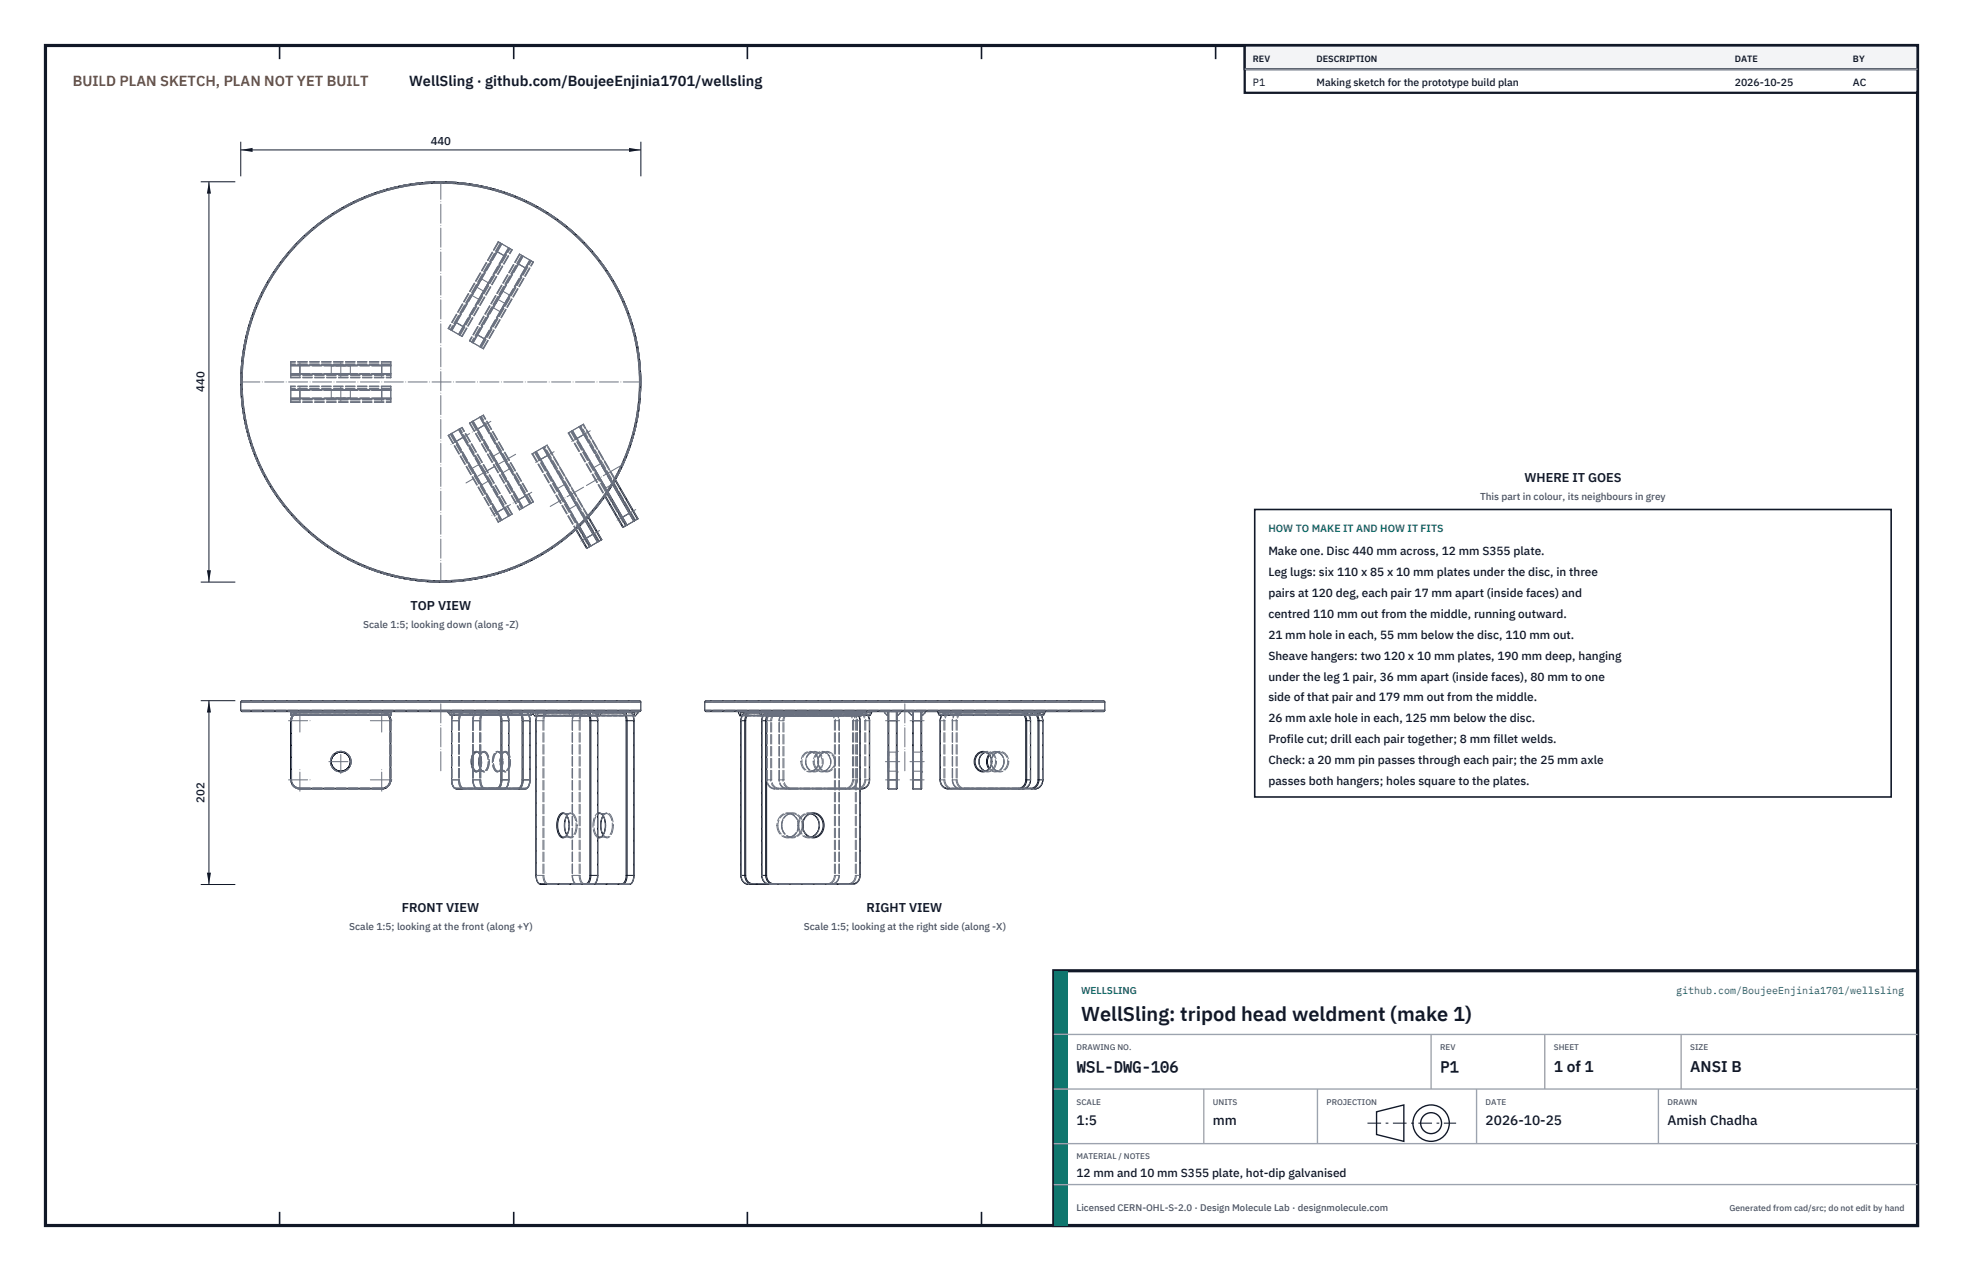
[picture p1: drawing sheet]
<svg xmlns="http://www.w3.org/2000/svg" width="432mm" height="279mm" viewBox="0 0 432 279" stroke-linecap="round" stroke-linejoin="round" font-family="sans-serif">
<defs><g id="words">
<text font-size="4.4" fill="#111827" x="237.8" y="224.4">WellSling: tripod head weldment (make 1)</text>
<g font-size="3.4" fill="#111827">
<text x="236.8" y="235.6">WSL-DWG-106</text>
<text x="316.8" y="235.6">P1</text>
<text x="341.8" y="235.6">1 of 1</text>
<text x="371.8" y="235.6">ANSI B</text>
</g>
<text font-size="3.2" fill="#b45309" x="16" y="19">BUILD PLAN SKETCH, PLAN NOT YET BUILT</text>
<text font-size="3.2" fill="#111827" x="90" y="19">WellSling · github.com/BoujeeEnjinia1701/wellsling</text>
<g font-size="3" fill="#111827">
<text x="236.8" y="247.2">1:5</text>
<text x="266.8" y="247.2">mm</text>
<text x="326.8" y="247.2">2026-10-25</text>
<text x="366.8" y="247.2">Amish Chadha</text>
</g>
<g font-size="2.8" fill="#111827">
<text x="335.3" y="106">WHERE IT GOES</text>
<text x="90.3" y="134">TOP VIEW</text>
<text x="88.4" y="200.5">FRONT VIEW</text>
<text x="190.6" y="200.5">RIGHT VIEW</text>
</g>
<g font-size="2.6" fill="#111827">
<text x="279" y="122">Make one. Disc 440 mm across, 12 mm S355 plate.</text>
<text x="279" y="126.6">Leg lugs: six 110 x 85 x 10 mm plates under the disc, in three</text>
<text x="279" y="131.2">pairs at 120 deg, each pair 17 mm apart (inside faces) and</text>
<text x="279" y="135.8">centred 110 mm out from the middle, running outward.</text>
<text x="279" y="140.4">21 mm hole in each, 55 mm below the disc, 110 mm out.</text>
<text x="279" y="145">Sheave hangers: two 120 x 10 mm plates, 190 mm deep, hanging</text>
<text x="279" y="149.6">under the leg 1 pair, 36 mm apart (inside faces), 80 mm to one</text>
<text x="279" y="154.2">side of that pair and 179 mm out from the middle.</text>
<text x="279" y="158.8">26 mm axle hole in each, 125 mm below the disc.</text>
<text x="279" y="163.4">Profile cut; drill each pair together; 8 mm fillet welds.</text>
<text x="279" y="168">Check: a 20 mm pin passes through each pair; the 25 mm axle</text>
<text x="279" y="172.6">passes both hangers; holes square to the plates.</text>
<text x="236.8" y="258.8">12 mm and 10 mm S355 plate, hot-dip galvanised</text>
</g>
<g font-size="2.5" fill="#111827">
<text x="94.7" y="32">440</text>
<text x="45" y="86.2" transform="rotate(-90 45 86.2)">440</text>
<text x="45" y="176.5" transform="rotate(-90 45 176.5)">202</text>
</g>
<g font-size="2.3" fill="#111827">
<text x="275.6" y="18.8">P1</text>
<text x="289.6" y="18.8">Making sketch for the prototype build plan</text>
<text x="381.6" y="18.8">2026-10-25</text>
<text x="407.6" y="18.8">AC</text>
</g>
<text font-size="2.3" fill="#0f766e" x="279" y="117">HOW TO MAKE IT AND HOW IT FITS</text>
<g font-size="2.2" fill="#4b5563">
<text x="325.6" y="110">This part in colour, its neighbours in grey</text>
<text x="79.9" y="138">Scale 1:5; looking down (along -Z)</text>
<text x="76.8" y="204.5">Scale 1:5; looking at the front (along +Y)</text>
<text x="176.8" y="204.5">Scale 1:5; looking at the right side (along -X)</text>
</g>
<g font-size="2.2" fill="#0f766e">
<text x="237.8" y="218.4">WELLSLING</text>
<text x="368.7" y="218.4">github.com/BoujeeEnjinia1701/wellsling</text>
</g>
<text font-size="2.1" fill="#4b5563" x="236.8" y="266.2">Licensed CERN-OHL-S-2.0 · Design Molecule Lab · designmolecule.com</text>
<g font-size="2" fill="#111827">
<text x="275.6" y="13.6">REV</text>
<text x="289.6" y="13.6">DESCRIPTION</text>
<text x="381.6" y="13.6">DATE</text>
<text x="407.6" y="13.6">BY</text>
</g>
<text font-size="1.9" fill="#4b5563" x="380.4" y="266.2">Generated from cad/src; do not edit by hand</text>
<g font-size="1.8" fill="#4b5563">
<text x="236.8" y="230.8">DRAWING NO.</text>
<text x="316.8" y="230.8">REV</text>
<text x="341.8" y="230.8">SHEET</text>
<text x="371.8" y="230.8">SIZE</text>
<text x="236.8" y="242.8">SCALE</text>
<text x="266.8" y="242.8">UNITS</text>
<text x="291.8" y="242.8">PROJECTION</text>
<text x="326.8" y="242.8">DATE</text>
<text x="366.8" y="242.8">DRAWN</text>
<text x="236.8" y="254.8">MATERIAL / NOTES</text>
</g>
</g></defs>
<path d="M10 10h411.8v259.4h-411.8z" fill="none" stroke="#111827" stroke-width=".7" stroke-linecap="butt"/>
<g fill="none" stroke="#111827" stroke-width=".35">
<path d="M61.5 10v3M113 10v3M164.4 10v3M215.9 10v3M267.4 10v3M318.9 10v3M370.3 10v3M61.5 266.4v3M113 266.4v3M164.4 266.4v3M215.9 266.4v3M267.4 266.4v3"/>
<path d="M318.9 266.4v3M370.3 266.4v3"/>
</g>
<g fill="none" stroke="#111727" stroke-width=".22">
<path d="M126.6 116.5l2.4 4.1 .2-.1M126.8 116.3l2.4 4.2M127.2 115.9l2.5 4.3M127.3 115.8l2.5 4.3-.1 .1M127.5 115.7l1.5 2.6M128.7 114.4l1.7 3.1M128.8 114.3l1.8 3.1M128.9 114.2l2.8 4.8M129 118.3l-.2 .1 1 1.6h.2M129 118.3l1 1.7M129.4 113.7l2.8 5M129.5 113.6l2.9 5-.2 .1"/>
<path d="M130.4 117.5l1 1.7M130.4 117.5l-1.4 .8M130.6 117.4l.9 1.6-.1 .2M130.6 117.4l1 1.7 .1-.1M130.6 117.4l-.2 .1M131.4 119.2l-1.4 .8M132.2 118.7l-.5 .3M133 109.1l4 6.9 .1-.1M133.2 109l3.9 6.9M133.5 108.4l4.1 7.2M133.6 108.3l4.2 7.2-.2 .1M133.7 108.1l3.2 5.6"/>
<path d="M134.7 106.5l3.7 6.4M134.8 106.4l4.7 8.1 .2-.1M134.9 106.2l4.8 8.2M135.3 105.6l4.9 8.5M135.4 105.4l5 8.6-.2 .1M136.9 113.7l-.1 .1 .3 .5 .6 1.1h.2M136.9 113.7l1 1.7M137.6 115.6l-.5 .3M138.4 112.9l.1-.1 .9 1.5v.3M138.4 112.9l1 1.7M138.4 112.9l-1.5 .8M139.4 114.6l-1.5 .8"/>
<path d="M140.2 114.1l-.5 .3M129.7 120.2l-.5 .3M53 156.1l.3 .3h87.4l.3-.3M53 154.3l.3-.3h87.4l.3 .3M53 156.1h88M53 154.3h88M53 154.3v1.8M64 156.4v.3M64 157.2h22M64 158.4h.1M64 156.7v.5M64 158.4v13"/>
<path d="M64 156.7h22M64.1 158.4v13M64.4 157.2l-.4 1.2M64.6 157.2l-.4 .6-.1 .6M85.4 157.2l.3 .6 .1 .6M85.6 157.2l.4 1.2M85.8 158.4h.2M85.8 158.4v13M86 156.4v.3M86 156.7v.5M86 158.4v13M98.6 156.7l.4 .5"/>
<path d="M98.6 156.7h11M98.7 156.4l-.1 .3M99 157.2h.1M99 157.2h11M99.1 157.2h11M99.2 157.2h-.1M99.3 158.4h.1M99.3 158.4v13M99.5 157.2l-.2 1.2M99.6 157.2l-.3 1.2M109.6 156.7l.4 .5M109.7 156.4l-.1 .3"/>
<path d="M110 157.2l.2 1.2M110 157.2h.1M110.1 156.4l.2 .2-.2 .6M110.2 158.4h.2M110.2 158.4v13M110.2 157.2l.2 1.2M110.4 158.4h1.5M110.4 158.4v13M111.3 156.6h.7M111.7 157.1h.3M111.9 158.4a1.79 1.79 0 0 0-1-2 1.78 1.78 0 0 1 1 2M111.9 158.4h.1"/>
<path d="M111.9 158.4v13M112 157.1l.2 .1M112 156.6v.5M112.1 156.4l-.1 .2M112.2 157.2h2.5M112.5 156.4l.1 .3M112.6 156.7l-.4 .5M112.6 156.7h1.7M114.3 156.7l.4 .5M114.4 156.4l-.1 .3M114.6 157.2l.3 1.2M114.8 156.4l.1 .7-.2 .1"/>
<path d="M114.9 158.4h.2M114.9 158.4v13M114.9 157.2l.2 1.2M115.1 158.4h1.4M115.1 158.4v13M116 156.6h.7M116.3 157.1h.4M116.5 158.4a1.79 1.79 0 0 0-1-2 1.78 1.78 0 0 1 1.1 2M116.5 158.4h.1M116.5 158.4v13M116.6 158.4h.1M116.6 158.4v13"/>
<path d="M116.7 156.6v.5M116.8 156.4l-.1 .2M117.2 156.9l.4 .4M117.2 156.4l.1 .2-.4 .6-.2-.1M117.3 156.7h11.8M117.6 157.3l12.1 .1M117.6 157.3h12M117.9 158.4h.1M117.9 158.4v34M118.1 157.4l-.2 1M129.1 156.7l.5 .6M129.2 156.4l-.1 .3"/>
<path d="M129.6 157.3l.1 .1M129.6 157.4l.2 1M129.7 156.4l.1 .2v.7l-.1 .1M129.8 158.4h.2M129.8 158.4v34M129.8 157.3l.2 1.1M130 158.4h1.4M130 158.4v34M130.9 156.6h.7M131.3 157.2h.3M131.4 158.4a1.79 1.79 0 0 0-1-2 1.78 1.78 0 0 1 1.1 2M131.4 158.4h.1"/>
<path d="M131.4 158.4v34M131.5 158.4h.1M131.5 158.4v34M131.6 157.2l.2 .1M131.6 156.6v.6M131.7 156.4l-.1 .2M131.8 157.3h5.7M132.2 156.4l.1 .3M132.3 156.7l-.5 .6M132.3 156.7h4.7M137 156.7l.5 .6M137.1 156.4l-.1 .3"/>
<path d="M137.6 157.4l.1 1M137.6 156.4l.2 .1v.7l-.3 .1M137.7 158.4h.2M137.7 158.4v34M137.8 157.3l.1 1.1M137.9 158.4h1.5M137.9 158.4v34M138.9 156.6h.6M139.3 157.2h.2M139.4 158.4a1.79 1.79 0 0 0-1-2 1.78 1.78 0 0 1 1.1 2M139.4 158.4h.1M139.4 158.4v34"/>
<path d="M139.5 158.4h.1M139.5 158.4v34M139.5 156.6v.6M139.7 156.4l-.2 .2M140.2 156.4l.2 .3-.6 .6-.3-.1M141 154.3v1.8M155 156.1l.3 .3h87.4l.3-.3M155 154.3l.3-.3h87.4l.3 .3M155 156.1h88M155 154.3h88M155 154.3v1.8M162.5 156.4v.3l.3 .7 .1-.2"/>
<path d="M162.8 156.4l.1 .2M162.9 156.6h1M162.9 157.2h.4M162.9 156.6v.6M163 158.4l.3-1.1 .6-.6a2.04 2.04 0 0 0-.9 1.7M163 158.4h.1M163 158.4v34M163 158.4h.8M163.8 158.4h.2M163.8 158.4v34M163.9 156.6v.7h.2M164 156.4l-.1 .2"/>
<path d="M164 158.4v34M164.1 157.3h3.2M164.1 157.4l-.3 1M164.3 156.4v.3M164.3 157.4l-.3 1M164.3 156.7h2.8M164.3 156.7l-.2 .6M167.1 156.7l.2 .6M167.1 156.4v.3M167.4 156.4l.1 .2M167.5 157.2l-.2 .1M167.5 156.6h1"/>
<path d="M167.5 157.2h.4M167.5 156.6v.6M167.6 158.4h.1M167.6 158.4v34M167.6 158.4h.8M168.3 156.8l.2-.1a2.04 2.04 0 0 0-.9 1.7l.1-.8zM168.4 158.4h.2M168.4 158.4v34M168.5 156.6l.1 .8M168.6 156.4l-.1 .2M168.6 158.4v34M168.7 157.3l-.1 .1"/>
<path d="M168.7 157.3h20.7M168.7 157.4l-.3 1M168.9 156.4v.3M168.9 157.4l-.3 1M168.9 156.7h20.8M168.9 156.7l-.2 .6M188.9 157.4l.2 1M189 157.4l.2 1M189.1 158.4h.1M189.1 158.4v34M189.2 158.4h.1M189.2 158.4v34"/>
<path d="M189.4 157.3l-20.8 .1M189.5 157.2h2M189.7 156.4v.3M189.7 156.7l-.3 .6M189.7 156.7h2M190.8 157.2l.4 1.2M190.9 157.2l.4 1.2M191.2 158.4h.1M191.2 158.4v13M191.3 158.4h.1M191.3 158.4v13M191.5 157.2h-2"/>
<path d="M191.7 156.4v.3M191.7 156.7l-.2 .5M194.7 156.4l-.1 .2 .5 .6 .2-.1M195.2 156.4l.1 .2v16.7l.2 .1M195.3 156.6l.2-.2v17M195.3 158.4h2M197.3 156.6l-.1-.2v17M197.5 156.4l-.2 .2v16.7l-.1 .1M198 156.4l.1 .2-.5 .6-.3-.1M200.1 156.4l-.1 .3 .6 .5 .1-.1M200.6 156.4l.1 .2v16.7l.2 .1M200.7 156.6l.2-.2v17"/>
<path d="M200.7 158.4h2M202.7 156.6l-.1-.2v17M202.9 156.4l-.2 .2v16.7l-.1 .1M203.4 156.4l.1 .3-.6 .5-.2-.1M206.3 156.7h19.1M206.3 156.7l.3 .5M206.4 156.4l-.1 .3M206.6 157.2h19.1M206.6 157.2h19M206.8 158.4h.1M206.8 158.4v13M206.9 158.4v13"/>
<path d="M207.1 157.2l-.3 1.2M207.2 157.2l-.3 1.2M225.2 157.2l.4 1.2M225.4 156.7l.2 .5M225.4 156.4v.3M225.5 157.2l.3 1.2M225.6 158.4h.2M225.6 158.4v13M225.6 157.2h.1M225.7 156.4l.1 .2M225.8 156.6l-.1 .6M225.8 156.7l.6 .6 .3 1.1-.1-.4a1.99 1.99 0 0 0-.8-1.3z"/>
<path d="M225.8 156.6h1M225.8 158.4h.9M225.8 158.4v13M226.2 157.1h.6M226.7 158.4h.1M226.7 158.4v13M226.8 157.1l.1 .1M226.8 156.6v.5M226.8 156.4v.2M226.9 157.2h1.4M227.1 156.4v.3M227.1 156.7h1"/>
<path d="M227.1 156.7l-.2 .5M227.9 157.2l.4 1.2M228.1 156.7l.2 .5M228.1 156.4v.3M228.2 157.2l.3 1.2M228.3 158.4h.2M228.3 158.4v13M228.4 156.4l.1 .2M228.5 156.6l-.2 .6M228.5 156.6h1M228.5 158.4h.9M228.5 158.4v13"/>
<path d="M228.9 157.1h.6M229.4 158.4l-.1-.4a1.99 1.99 0 0 0-.8-1.3l.6 .6 .3 1.1M229.4 158.4h.1M229.4 158.4v13M229.5 156.6v.5M229.5 156.4v.2M229.8 156.4v.3l-.2 .5-.1-.1M243 154.3v1.8M64 171.4a2 2 0 0 0 2 2M64 171.4h.1M64.1 171.4a1.84 1.84 0 0 0 1.9 1.9M66 173.3v.1"/>
<path d="M66 173.4h18M66 173.3h18M84 173.3v.1M85.8 171.4h.2M85.8 171.4a1.84 1.84 0 0 1-1.8 1.9M86 171.4a2 2 0 0 1-2 2M99.3 171.4h.1M99.3 171.4l.1 .6a1.49 1.49 0 0 0 1 1.4M99.3 171.4a1.78 1.78 0 0 0 1 1.9M100.3 173.3l.1 .1M100.3 173.3h9M100.4 173.4h15.1"/>
<path d="M104.2 165.5a.76 .76 0 0 1 .8-.3 .76 .76 0 0 1 .6 .6 3.4 3.4 0 0 1-.5 3.8 .98 .98 0 0 1-1.3-1l-.2-1.2a3.1 3.1 0 0 1 .6-1.9zM104.4 165.6a.84 .84 0 0 1 .9-.1 .84 .84 0 0 1 .4 .9 2.87 2.87 0 0 1-.7 3.1 1.29 1.29 0 0 1-1.1-1.5v-1.1zM105.6 166l-.3 1.4 .3 1.5M105.6 166.1a4 4 0 0 0 0 2.7M110.2 171.4a1.78 1.78 0 0 1-.9 1.9M110.2 171.4h.2M110.4 171.4a1.79 1.79 0 0 1-1 2l-.1-.1M110.4 171.4h1.5M111.2 173.3h2.7M111.9 171.4a1.93 1.93 0 0 1-1 2 1.69 1.69 0 0 0 1-2M111.9 171.4h.1M114.9 171.4a1.78 1.78 0 0 1-1 1.9"/>
<path d="M114.9 171.4h.2M115.1 171.4a1.93 1.93 0 0 1-1 2l-.2-.1M115.1 171.4h1.4M116.5 171.4a1.93 1.93 0 0 1-1 2M116.5 171.4h.1M116.6 171.4h.1M116.6 171.4l-.2 1.2a1.03 1.03 0 0 1-.9 .8M123.1 179.1a.93 .93 0 0 1 1-.4 .93 .93 0 0 1 .7 .8 4.2 4.2 0 0 1-.6 4.6 1 1 0 0 1-1.3-.7 4.7 4.7 0 0 1 .2-4.3zM123.3 179.2a.94 .94 0 0 1 1-.2 .94 .94 0 0 1 .6 .8 3.6 3.6 0 0 1-.7 4.2 .97 .97 0 0 1-1.1-.7 4.4 4.4 0 0 1 .2-4.1zM124.7 179.3a4.4 4.4 0 0 0 0 4.2M124.7 179.4a4.6 4.6 0 0 0 0 4.1M131.5 178.7a1.32 1.32 0 0 1 1.5 1.3l.2 1.4"/>
<path d="M131.5 179a.98 .98 0 0 1 1.4 .8l.3 1.6M132.6 179.3a4.4 4.4 0 0 0 0 4.2M132.7 179.4a4.6 4.6 0 0 0 0 4.1M177.4 179.3a2.38 2.38 0 0 1 2.7-.3 2.38 2.38 0 0 1 1.2 2.4 2.42 2.42 0 0 1-2.4 2.8 2.42 2.42 0 0 1-2.4-2.8 2.93 2.93 0 0 1 .9-2.1zM177.4 179.4a2.22 2.22 0 0 1 2.6-.3 2.22 2.22 0 0 1 1.1 2.3 2.26 2.26 0 0 1-2.3 2.6 2.26 2.26 0 0 1-2.2-2.6l.2-1.2zM178.4 178.9a2.7 2.7 0 0 1 1.8 2.5 2.7 2.7 0 0 1-1.8 2.6 2.71 2.71 0 0 0 1.8-2.6 2.71 2.71 0 0 0-1.8-2.5zM189.2 173.4h.3M189.2 173.3h.4M189.6 173.3l-.1 .1M191.2 171.4h.1M191.2 171.4a1.73 1.73 0 0 1-1.6 1.9M191.3 171.4h.1"/>
<path d="M191.3 171.4a1.89 1.89 0 0 1-1.8 2M195.3 171.4h2M195.5 173.4h1.7M197.3 169.7h.1M197.3 165.2h.1M200.7 171.4h2M200.9 173.4h1.7M202.7 169.7h.1M202.7 165.2h.1M206.8 171.4h.1M206.8 171.4a1.89 1.89 0 0 0 1.7 2M206.9 171.4a1.73 1.73 0 0 0 1.5 1.9"/>
<path d="M208.4 173.3l.1 .1M208.4 173.3h15.6M208.5 173.4h16.5M214.9 165.8a1.93 1.93 0 0 1 2.2-.4 1.93 1.93 0 0 1 1.1 2 1.98 1.98 0 0 1-2 2.3 1.98 1.98 0 0 1-1.9-2.3l.1-.6zM215 165.9a1.83 1.83 0 0 1 2.2-.2 1.83 1.83 0 0 1 .9 2 1.81 1.81 0 0 1-2 1.8 1.81 1.81 0 0 1-1.6-2.1l.1-.5zM216 165.8l.7-.4a2.21 2.21 0 0 0-1.3 2 2.21 2.21 0 0 0 1.3 2.1 2.23 2.23 0 0 1-.7-3.7zM217.5 165.9a2.52 2.52 0 0 0 0 3.1M217.7 166a2.35 2.35 0 0 0 0 2.8M218.1 167v.9M218.1 167.1v.7M225.6 171.4a1.73 1.73 0 0 1-1.6 1.9M225.6 171.4h.2"/>
<path d="M225.6 173.3h1.1M225.8 171.4a1.64 1.64 0 0 1-1.8 1.9M225.8 171.4h.9M226.7 171.4a1.88 1.88 0 0 1-1.7 2M226.7 171.4h.1M226.7 171.4a1.89 1.89 0 0 1-1.7 2M226.7 173.3l.1 .1M226.8 173.4h.9M228.3 171.4a1.73 1.73 0 0 1-1.6 1.9M228.3 171.4h.2M228.5 171.4a1.88 1.88 0 0 1-1.7 2M228.5 171.4h.9"/>
<path d="M229.4 171.4a1.88 1.88 0 0 1-1.7 2M229.4 171.4h.1M229.4 171.4a1.89 1.89 0 0 1-1.7 2M117.9 192.4h.1M117.9 192.4v.6a1.49 1.49 0 0 0 1.1 1.4M117.9 192.4l.2 1.1a1.01 1.01 0 0 0 .7 .8M118.8 194.3l.2 .1M118.8 194.3h10M119 194.4h19.4M129.8 192.4a1.78 1.78 0 0 1-1 1.9M129.8 192.4h.2M130 192.4a1.93 1.93 0 0 1-1 2l-.2-.1"/>
<path d="M130 192.4h1.4M130.9 194.3h5.9M131.4 192.4a1.93 1.93 0 0 1-1 2 1.69 1.69 0 0 0 1.1-2M131.4 192.4h.1M131.5 192.4h.1M133.2 181.4a2.4 2.4 0 0 1-1.3 2.6l-.4-.1M133.2 181.4a2.58 2.58 0 0 1-1.4 2.8l-.3-.1M137.7 192.4a1.78 1.78 0 0 1-.9 1.9M137.7 192.4h.2M137.9 192.4a1.93 1.93 0 0 1-1 2l-.1-.1M137.9 192.4h1.5M139.4 192.4a1.93 1.93 0 0 1-1 2"/>
<path d="M139.4 192.4h.1M139.5 192.4h.1M139.5 192.4l-.2 1.2a1.03 1.03 0 0 1-.9 .8M163 192.4h.1M163 192.4a1.89 1.89 0 0 0 1.7 2M163 192.4a1.88 1.88 0 0 0 1.7 2M163 192.4h.8M163.8 192.4a1.64 1.64 0 0 0 1.8 1.9M163.8 192.4h.2M164 192.4a1.73 1.73 0 0 0 1.6 1.9M164.7 194.4h22.8M165.6 194.3h3"/>
<path d="M167.6 192.4a1.91 1.91 0 0 0 1.7 2 1.89 1.89 0 0 1-1.7-2zM167.6 192.4h.1M167.6 192.4h.8M168.4 192.4a1.64 1.64 0 0 0 1.8 1.9M168.4 192.4h.2M168.6 192.4a1.73 1.73 0 0 0 1.6 1.9M170.2 194.3h17.4M176.6 180.9v1.1M187.6 194.3l-.1 .1M189.1 192.4h.1M189.1 192.4a1.73 1.73 0 0 1-1.5 1.9M189.2 192.4h.1"/>
<path d="M189.2 192.4a1.89 1.89 0 0 1-1.7 2"/>
<circle cx="97" cy="84" r="44"/>
<circle cx="97" cy="84" r="43.7"/>
<circle cx="75" cy="167.4" r="2.1"/>
<circle cx="75" cy="167.4" r="2.26"/>
</g>
<g fill="none" stroke="#6a7180" stroke-width=".22" stroke-dasharray="2.1 .5">
<path d="M109.3 55.3l-9 15.6M109.3 55.3l.9-1.6M109.4 55.3l-9 15.6M109.4 55.3h-.1M109.4 55.3l1-1.7M109.6 53.1v.1M109.6 53.1l-11 19.1M109.6 53.2l.4 .2M109.6 53.2l-11 19M109.7 53.2l-.1-.1M109.7 53.2l-11 19.1M110 53.4l.3 .1"/>
<path d="M110 53.4l-11 19.1M110.1 53.5l-.4-.3M110.1 53.5h.2M110.1 53.5l-11 19M110.2 53.7l-.9 1.6M110.3 53.5l-11 19.1M110.4 53.6l-.2 .1M110.4 53.6l-1 1.7M110.9 56.2l-9 15.6M110.9 56.2l-1.5-.9M110.9 56.2l.1 .1M110.9 56.2l1-1.7"/>
<path d="M111 56.3l-9 15.6M111 56.3l.9-1.6M111.9 54.5l-1.5-.9M111.9 54.5v.2M111.9 54.5l-1 1.7M111.9 54.7l-.9 1.6M112.1 54.6l.4 .3M112.1 54.6l-.1-.1M112.2 54.7l-.2-.2M112.5 54.9h.2M112.6 54.9l-.4-.2M112.7 54.9h-.1"/>
<path d="M113.9 58l-9 15.6M113.9 58l1-1.6M114.1 58l-9 15.6M114.1 58h-.2M114.1 58l1-1.7M114.3 55.8v.1M114.3 55.8l-11 19.1M114.3 55.9l.4 .2M114.3 55.9l-11 19M114.4 55.9l-.1-.1M114.4 55.9l-11 19.1M114.7 56.1l.2 .1"/>
<path d="M114.7 56.1l-11 19.1M114.8 56.2l-.4-.3M114.8 56.2h.1M114.8 56.2l-11 19M114.9 56.4l-1 1.6M114.9 56.2l-11 19.1M115.1 56.3l-.2 .1M115.1 56.3l-1 1.7M115.5 58.9l-9 15.6M115.5 58.9l-1.4-.9M115.5 58.9l.2 .1M115.5 58.9l1-1.7"/>
<path d="M115.7 59l-9 15.6M115.7 59l.9-1.6M116.5 57.2l-1.4-.9M116.5 57.2l.1 .2M116.5 57.2l-1 1.7M116.6 57.4l-.9 1.6M116.8 57.3l.4 .3M116.8 57.3l-.1-.1M116.9 57.4l-.2-.2M117.2 57.6h.2M117.3 57.6l-.4-.2M117.4 57.6h-.1"/>
<path d="M64 79.6v-.1M64 79.5h.1M64 79.5v.5M86 79.6v-.1M86 79.5h.1M86 79.5v.5M86 79.5h-22M86 79.6h-22M98.6 72.2h.1M98.6 72.2l.4 .3M98.7 72.3l-.1-.1M99 72.5l.3 .1"/>
<path d="M99.1 72.5l-.4-.2M99.1 72.5l.2 .1M99.3 72.5l1-1.6M99.4 72.7l-.1-.2M99.4 72.7l1-1.8M100.3 70.9l-1 1.6M100.3 70.9l9-15.6M100.4 70.9l-1 1.8M100.4 70.9h-.1M100.4 70.9l9-15.6M100.9 73.5l-1.5-.8M100.9 73.5h.2"/>
<path d="M100.9 73.5l1-1.7M101 73.6l11-19.1M101.1 73.5l.9-1.6M101.1 73.7l.4 .2M101.1 73.7l-.1-.1M101.1 73.7l11-19.1M101.2 73.7l-.2-.1M101.2 73.7l11-19M101.5 73.9l.2 .1M101.5 73.9l11-19M101.6 74l-.4-.3M101.6 74l11-19.1"/>
<path d="M101.7 74h-.1M101.7 74l11-19.1M101.9 71.8l-1.5-.9M101.9 71.8l-1 1.7M101.9 71.8l.1 .1M101.9 71.8l9-15.6M102 71.9l-.9 1.6M102 71.9l9-15.6M103.3 74.9h.1M103.3 74.9l.4 .3M103.4 75l-.1-.1M103.6 65l2.3-3.9"/>
<path d="M103.7 75.2l.2 .1M103.8 75.2l-.4-.2M103.8 75.2l.1 .1M103.9 65h-.3M103.9 65l1.4 .8M103.9 65l2-3.7M104 75.1l.9-1.5M104.1 75.4l-.1-.3M104.1 75.4l1-1.8M104.9 73.6l-.9 1.5M104.9 73.6l9-15.6M105.1 73.6l-1 1.8"/>
<path d="M105.1 73.6h-.2M105.1 73.6l9-15.6M105.3 65.8l.1 .2M105.3 65.8l2.1-3.6M105.4 66l2.2-3.9M105.5 76.2l-1.4-.8M105.5 76.2h.2M105.5 76.2l1-1.7M105.7 76.3l11-19.1M105.7 76.2l1-1.6M105.8 76.4l.4 .2M105.8 76.4l-.1-.1"/>
<path d="M105.8 76.4l11-19.1M105.9 76.4l-.2-.1M105.9 61.1l-2.3 3.9M105.9 76.4l11-19M105.9 61.3v-.2M105.9 61.3l-2 3.7M106.2 76.6l.2 .1M106.2 76.6l11-19M106.3 76.7l-.4-.3M106.3 76.7l11-19.1M106.4 76.7h-.1M106.4 76.7l11-19.1"/>
<path d="M106.5 74.5l-1.4-.9M106.5 74.5l-1 1.7M106.5 74.5l.2 .1M106.5 74.5l9-15.6M106.7 74.6l-1 1.6M106.7 74.6l9-15.6M107.4 62.2l.2-.1M107.4 62.2l-1.5-.9M107.4 62.2l-2.1 3.6M107.6 62.1l-2.2 3.9M108.3 67.7l2.3-3.9M108.5 67.7h-.2"/>
<path d="M108.5 67.7l1.5 .8M108.5 67.7l2.1-3.7M110 68.5v.2M110 68.5l2.1-3.6M110 68.7l2.3-3.9M110.6 63.8l-2.3 3.9M110.6 64v-.2M110.6 64l-2.1 3.7M112.1 64.9l.2-.1M112.1 64.9l-1.5-.9M112.1 64.9l-2.1 3.6M112.3 64.8l-2.3 3.9"/>
<path d="M64 80.4v1.7M64 80.4l.1-.1M64 82.1l.1 .2M64 82.4v.5M64 82.4v-.1M64 82.9v.2M64 83.1v-.1M64 83v-.5M64 82.5v-.2M64 82.3h22M64 80.1v-.5M64 80.1v.2"/>
<path d="M64 80v.3M64 85.8v1.7M64 85.8l.1-.1M64 87.5l.1 .2M64 87.8v.5M64 87.8v-.1M64 88.3v.2M64 88.5v-.1M64 88.4v-.5M64 87.9v-.2M64 87.7h22M64 85.5v-.5"/>
<path d="M64 85.5v.2M64 85v-.1M64 84.9h.1M64 84.9v.5M64 85.4v.3M64 83.1h22M64 88.5h22M64 80.4h2M64 82.1h2M64 82.4h22M64 82.9h22M64 83h22"/>
<path d="M64 82.5h22M64 85.8h2M64 87.5h2M64 87.8h22M64 88.3h22M64 88.4h22M64 87.9h22M64.1 80.3h1.9M64.1 82.3h1.9M64.1 85.7h1.9M64.1 87.7h1.9M66 80.3h18"/>
<path d="M66 80.3h-1.9M66 82.3h18M66 82.3h-1.9M66 85.7h18M66 85.7h-1.9M66 87.7h18M66 87.7h-1.9M66 80.4h18M66 82.1h18M66 80.4v1.7M66 80.4v-.1M66 82.1v.2"/>
<path d="M66 80.4h-2M66 82.1h-2M66 85.8h18M66 87.5h18M66 85.8v1.7M66 85.8v-.1M66 87.5v.2M66 85.8h-2M66 87.5h-2M72.7 80.3h4.5M72.7 82.3h4.5M72.7 85.7h4.5"/>
<path d="M72.7 87.7h4.5M72.9 80.4l-.2-.1M72.9 82.1l-.2 .2M72.9 80.4v1.7M72.9 85.8l-.2-.1M72.9 87.5l-.2 .2M72.9 85.8v1.7M72.9 80.4h4.2M72.9 82.1h4.2M72.9 85.8h4.2M72.9 87.5h4.2M77.1 80.4l.1-.1"/>
<path d="M77.1 82.1l.1 .2M77.1 82.1v-1.7M77.1 85.8l.1-.1M77.1 87.5l.1 .2M77.1 87.5v-1.7M77.1 80.4h-4.2M77.1 82.1h-4.2M77.1 85.8h-4.2M77.1 87.5h-4.2M77.2 80.3h-4.5M77.2 82.3h-4.5M77.2 85.7h-4.5"/>
<path d="M77.2 87.7h-4.5M84 80.3h1.8M84 82.3h1.8M84 80.3h-18M84 82.3h-18M84 85.7h1.8M84 87.7h1.8M84 85.7h-18M84 87.7h-18M84 80.4v1.7M84 80.4h2M84 82.1h2"/>
<path d="M84 80.4v-.1M84 82.1v.2M84 80.4h-18M84 82.1h-18M84 85.8v1.7M84 85.8h2M84 87.5h2M84 85.8v-.1M84 87.5v.2M84 85.8h-18M84 87.5h-18M85.8 80.3h-1.8"/>
<path d="M85.8 82.3h-1.8M85.8 85.7h-1.8M85.8 87.7h-1.8M86 80.4v1.7M86 80.4l-.2-.1M86 82.1l-.2 .2M86 82.4v.5M86 82.4v-.1M86 82.9v.2M86 83.1v-.1M86 83v-.5M86 82.5v-.2"/>
<path d="M86 80.1v-.5M86 80.1v.2M86 80v.3M86 80.3h-22M86 85.8v1.7M86 85.8l-.2-.1M86 87.5l-.2 .2M86 87.8v.5M86 87.8v-.1M86 88.3v.2M86 88.5v-.1M86 88.4v-.5"/>
<path d="M86 87.9v-.2M86 85.5v-.5M86 85.5v.2M86 85v-.1M86 84.9h.1M86 84.9v.5M86 85.4v.3M86 85.7h-22M86 84.9h-22M86 80.4h-2M86 82.1h-2M86 80.1h-22"/>
<path d="M86 80h-22M86 85.8h-2M86 87.5h-2M86 85.5h-22M86 85h-22M86 85.4h-22M98.6 95.7h.1M98.6 95.7l11 19.1M98.6 95.7l.4-.2M98.7 95.7h-.1M98.7 95.7l11 19M99 95.5l.3-.2"/>
<path d="M99 95.5l11 19M99.1 95.4l-.4 .3M99.1 95.4l.2-.1M99.1 95.4l11 19.1M99.3 95.3l11 19.1M99.3 95.5l1 1.6M99.4 95.3l1.5-.9M99.4 95.3l-.1 .2M99.4 95.3l1 1.7M100.3 97.1l-1-1.6M100.3 97.1l9 15.6M100.4 97l1.5-.8"/>
<path d="M100.4 97l-1-1.7M100.4 97l-.1 .1M100.4 97l9 15.6M100.9 94.4l.2 .1M100.9 94.4l1 1.8M101.1 94.5l.9 1.6M101.1 94.3l.4-.3M101.1 94.3h-.1M101.2 94.2l-.2 .1M101.5 94l.2-.1M101.6 94l-.4 .2M101.7 93.9l-.1 .1"/>
<path d="M101.9 96.2l-1-1.8M101.9 96.2l.1-.1M101.9 96.2l9 15.5M102 96.1l-.9-1.6M102 96.1l9 15.6M103.3 93h.1M103.3 93l11 19.1M103.3 93l.4-.2M103.4 93h-.1M103.4 93l11 19M103.7 92.8l.2-.2M103.7 92.8l11 19"/>
<path d="M103.8 92.7l-.4 .3M103.8 92.7l.1-.1M103.8 92.7l11 19.1M103.9 92.6l11 19.1M104 92.8l.9 1.6M104.1 92.6l1.4-.9M104.1 92.6l-.1 .2M104.1 92.6l1 1.7M104.9 94.4l-.9-1.6M104.9 94.4l9 15.6M105.1 94.3l1.4-.8M105.1 94.3l-1-1.7"/>
<path d="M105.1 94.3l-.2 .1M105.1 94.3l9 15.6M105.5 91.7l.2 .1M105.5 91.7l1 1.8M105.7 91.8l1 1.6M105.8 91.6l.4-.3M105.8 91.6h-.1M105.9 91.5l-.2 .1M106.2 91.3l.2-.1M106.3 91.3l-.4 .2M106.4 91.2l-.1 .1M106.5 93.5l-1-1.8"/>
<path d="M106.5 93.5l.2-.1M106.5 93.5l9 15.5M106.7 93.4l-1-1.6M106.7 93.4l9 15.6M110 99.4v-.2M110 99.4l-1.5 .9M110 99.4l2.1 3.7M110 99.2l2.3 3.9M117 99.8h.1M117 99.8l9.6 16.7M117.1 99.8l.5-.3M117.1 99.8l12 20.7"/>
<path d="M117.2 99.7l-.2 .1M117.2 99.7l9.6 16.6M117.6 99.5l.2-.2M117.6 99.5l12 20.8M117.7 99.4l-.5 .3M117.7 99.4l.1-.1M117.7 99.4l9.5 16.5M117.8 99.3l11 19.1M117.8 99.3l12 20.8M117.9 99.5l.9 1.6M118 99.2l1.4-.8M118 99.2l-.1 .3"/>
<path d="M118 99.2l1 1.8M119.4 98.4l.3 .1M119.4 98.4l1 1.7M119.7 98.5l.9 1.5M119.7 98.2l.5-.3M119.7 98.2l-.1 .1M119.8 98.2l-.2 .1M120.2 97.9l.2-.1M120.3 97.9l-.5 .3M120.4 97.8l-.1 .1M125 95.2h.1M125 95.2l8 13.9"/>
<path d="M125 95.2l.5-.3M125 95.2l12 20.7M125.1 95.1l-.1 .1M125.1 95.1l8.1 13.9M125.5 94.9l.3-.2M125.5 94.9l12 20.8M125.6 94.8l-.5 .3M125.6 94.8l.2-.1M125.6 94.8l7.9 13.6M125.8 94.7l11 19.1M125.8 94.7l12 20.8M125.9 94.9l.9 1.6"/>
<path d="M125.9 94.6l1.5-.8M125.9 94.6v.3M125.9 94.6l1 1.8M126.8 96.5l-.9-1.6M126.8 96.5l10 17.3M126.9 96.4l-1-1.8M126.9 96.4l1.5-.9M126.9 96.4l-.1 .1M126.9 96.4l10 17.3M127.4 93.8l.2 .1M127.4 93.8l1 1.7M127.6 93.9l.9 1.5"/>
<path d="M127.7 93.6l.5-.3M127.7 93.6l-.2 .1M127.8 93.6l-.3 .1M128.2 93.3l.2-.1M128.3 93.3l-.5 .3M128.4 93.2l-.1 .1M128.4 95.5l-1-1.7M128.4 95.5l.1-.1M128.4 95.5l10 17.4M128.5 95.4l-.9-1.5M128.5 95.4l10 17.4M103.6 102.9l2.3 3.9"/>
<path d="M103.9 103l-.3-.1M103.9 103l2 3.6M105.3 102.1l.1-.2M105.3 102.1l-1.4 .9M105.3 102.1l2.1 3.7M105.4 101.9l2.2 3.9M105.9 106.8l-2.3-3.9M105.9 106.6v.2M105.9 106.6l1.5-.8M105.9 106.6l-2-3.6M107.4 105.8h.2M107.4 105.8l-2.1-3.7"/>
<path d="M107.6 105.8l-2.2-3.9M108.3 100.2l2.3 3.9M108.5 100.3l-.2-.1M108.5 100.3l2.1 3.6M109.3 112.7l-9-15.6M109.3 112.7l.9 1.6M109.4 112.6l-9-15.6M109.4 112.6l1.5-.9M109.4 112.6l-.1 .1M109.4 112.6l1 1.7M109.6 114.8h.1M109.6 114.8l.4-.3"/>
<path d="M109.7 114.7l-.1 .1M110 114.5l.3-.1M110.1 114.5l-.4 .2M110.1 114.5l.2-.1M110.2 114.3l-.9-1.6M110.4 114.3l1.5-.8M110.4 114.3h-.2M110.4 114.3l-1-1.7M110.6 104.1l-2.3-3.9M110.6 103.9v.2M110.6 103.9l1.5-.8M110.6 103.9l-2.1-3.6"/>
<path d="M110.9 111.7l-9-15.5M110.9 111.7h.1M110.9 111.7l1 1.8M111 111.7l-9-15.6M111 111.7l.9 1.6M111.9 113.5v-.2M111.9 113.5l-1-1.8M111.9 113.3l-.9-1.6M112 113.4l-11-19.1M112.1 103.1h.2M112.1 103.1l-2.1-3.7M112.1 113.3l.4-.2"/>
<path d="M112.1 113.3l-.1 .1M112.1 113.3l-11-19M112.2 113.3l-.2 .1M112.2 113.3l-11-19.1M112.3 103.1l-2.3-3.9M112.5 113.1l.2-.1M112.5 113.1l-11-19.1M112.6 113l-.4 .3M112.6 113l-11-19M112.7 113h-.1M112.7 113l-11-19.1M113.9 110l-9-15.6"/>
<path d="M113.9 110l1 1.6M114.1 109.9l-9-15.6M114.1 109.9l1.4-.9M114.1 109.9l-.2 .1M114.1 109.9l1 1.7M114.3 112.1h.1M114.3 112.1l.4-.3M114.4 112l-.1 .1M114.7 111.8l.2-.1M114.8 111.8l-.4 .2M114.8 111.8l.1-.1M114.9 111.6l-1-1.6"/>
<path d="M115.1 111.6l1.4-.8M115.1 111.6h-.2M115.1 111.6l-1-1.7M115.5 109l-9-15.5M115.5 109h.2M115.5 109l1 1.8M115.7 109l-9-15.6M115.7 109l.9 1.6M116.5 110.8l.1-.2M116.5 110.8l-1-1.8M116.6 110.6l-.9-1.6M116.7 110.7l-11-19.1"/>
<path d="M116.8 110.6l.4-.2M116.8 110.6l-.1 .1M116.8 110.6l-11-19M116.9 110.6l-.2 .1M116.9 110.6l-11-19.1M117.2 110.4l.2-.1M117.2 110.4l-11-19.1M117.3 110.3l-.4 .3M117.3 110.3l-11-19M117.4 110.3h-.1M117.4 110.3l-11-19.1M118.8 101.1l-.9-1.6"/>
<path d="M118.8 101.1l10 17.3M119 101l-1-1.8M119 101l1.4-.9M119 101l-.2 .1M119 101l10 17.3M120.4 100.1l-1-1.7M120.4 100.1l.2-.1M120.4 100.1l10 17.4M120.6 100l-.9-1.5M120.6 100l10 17.4M122.5 107.3l2.7 4.8M122.7 107.4l-.2-.1"/>
<path d="M122.7 107.4l2.6 4.5M124.1 106.5l.1-.2M124.1 106.5l-1.4 .9M124.1 106.5l2.6 4.5M124.2 106.3l2.8 4.8M125.2 112.1l-2.7-4.8M125.3 111.9l-.1 .2M125.3 111.9l1.4-.9M125.3 111.9l-2.6-4.5M126.7 111l.3 .1M126.7 111l-2.6-4.5M127 111.1l-2.8-4.8"/>
<path d="M127.3 115.8l-8.5-14.7M127.5 115.7l-8.5-14.7M128.7 114.4l-8.3-14.3M128.8 114.3l-8.2-14.3M128.8 118.4l1 1.6M128.9 114.2l-9.2-16M129 118.3l1.4-.8M129 118.3l-.2 .1M129 118.3l1 1.7M129.4 113.7l-9.2-15.8M129.5 113.6l-9.1-15.8M130.4 102.7l2.8 4.8"/>
<path d="M130.4 117.5l.2-.1M130.4 117.5l1 1.7M130.6 117.4l.9 1.6M130.6 117.4l-11-19.1M130.6 102.8l-.2-.1M130.6 102.8l2.6 4.5M131.4 119.2l.1-.2M131.6 119.1l-12-20.8M131.8 118.9l-.2 .2M131.8 118.9l-12-20.7M132.1 101.9l.1-.2M132.1 101.9l-1.5 .9"/>
<path d="M132.1 101.9l2.6 4.5M132.2 101.7l2.7 4.8M132.3 118.7l-.5 .2M132.3 118.7l-12-20.8M132.4 118.6l-.1 .1M133.2 107.5l-2.8-4.8M133.2 107.3v.2M133.2 107.3l1.5-.9M133.2 107.3l-2.6-4.5M133.6 108.3l-6.8-11.8M133.7 108.1l-6.8-11.7M134.7 106.4l.2 .1"/>
<path d="M134.7 106.4l-2.6-4.5M134.7 106.5l-6.3-11M134.8 106.4l-6.3-11M134.9 106.5l-2.7-4.8M134.9 106.2l-7.2-12.6M135.3 105.6l-7.1-12.3M135.4 105.4l-7-12.2M136.8 113.8l.9 1.6M136.9 113.7l1.5-.8M136.9 113.7l-.1 .1M136.9 113.7l1 1.7M137 116v-.1"/>
<path d="M137 115.9l.5-.2M137.5 115.7l.3-.2M137.9 115.4h-.2M137.9 115.4l1.5-.8M138.4 112.9l.1-.1M138.4 112.9l1 1.7M138.5 112.8l1 1.6M138.5 112.8l-11-19.1M139.5 114.5l-12-20.8M139.8 114.3l-.3 .2M139.8 114.3l-12-20.7M140.3 114.1l-.5 .2"/>
<path d="M140.3 114.1l-12-20.8M140.4 114l-.1 .1M129 120.6l.1-.1M129.1 120.5l.5-.2M129.6 120.3l.2-.2M130 120h-.2M130 120l1.4-.8M64 158.4a2 2 0 0 1 2-2M64 156.4h22M64 156.4v.2M64 156.4v.3M64 157.1v-.5"/>
<path d="M64 156.7v.5M64 157.2h.1M64 157.2v-.1M64 157.2h22M64 158.4h.1M64 156.6h22M64 156.7h22M64 157.1h22M64.1 158.4a1.84 1.84 0 0 1 1.9-1.8M64.4 157.2l.5-.5 1.1-.3M64.6 157.2l.6-.4 .8-.2M66 156.4h18"/>
<path d="M66 156.6h18M66 156.4v.2M84 156.4a2 2 0 0 1 2 2M84 156.4l1 .3 .6 .5M84 156.4v.2M84 156.6a1.84 1.84 0 0 1 1.8 1.8M84 156.6l.7 .2 .7 .4M85.8 158.4v13M86 158.4v13M86 156.4v.2M86 156.4v.3M86 157.1v-.5"/>
<path d="M86 156.7v.5M86 157.2h.1M86 157.2v-.1M86 156.4h-22M86 157.2h-22M86 158.4h-.2M86 156.6h-22M86 156.7h-22M86 157.1h-22M97 156.4h-43.7M97 154h-43.7M97 156.1h-44"/>
<path d="M97 154.3h-44M98.6 156.7l.4 .5M98.7 156.4h11M99.1 156.4h-.4M99.1 156.4h11M99.1 156.4l.2 .2M99.1 157.2l.2-.1M99.2 157.2l.1-.1M99.3 157.1v-.5M99.3 156.6h11M99.3 157.1h11M99.3 158.4v13"/>
<path d="M99.3 158.4h.1M99.4 158.4h1.5M99.4 158.4v13M99.4 158.4h-.1M100.3 156.6l-.4 .2-.3 .4M100.3 156.6a1.52 1.52 0 0 0-1 1.8M100.4 156.4h1.5M100.4 156.4l-.4 .2-.5 .6M100.4 156.4a1.69 1.69 0 0 0-1.1 2M100.4 156.4a1.65 1.65 0 0 0-1 2M100.4 156.4l-.1 .2M100.9 158.4v13"/>
<path d="M100.9 158.4h.2M100.9 158.4h-1.5M101 157.1v-.5M101 156.6h11M101 157.1h11M101.1 158.4v13M101.1 156.4h.4M101.1 156.4l-.1 .2M101.1 157.2l-.1-.1M101.1 156.4h11M101.1 157.2h11M101.2 157.2h-.1"/>
<path d="M101.2 157.2h11M101.5 156.4l.1 .3M101.5 156.4h11M101.6 156.7l-.4 .5M101.6 156.7h11M101.9 156.4h-1.5M101.9 156.4a1.65 1.65 0 0 0-1 2M101.9 156.4l.1 .2M102 156.6a1.65 1.65 0 0 0-.9 1.8M103.3 156.7l.4 .5M103.3 156.7h9.3M103.4 156.4h11"/>
<path d="M103.4 156.4l-.1 .3M103.7 157.2h.1M103.7 157.2h8.5M103.8 156.4h-.4M103.8 156.4h11M103.8 156.4l.1 .2M103.8 157.2l.1-.1M103.8 157.2h11M103.9 157.1v-.5M103.9 156.6h11M103.9 157.1h11M104 158.4v13"/>
<path d="M104 158.4h.1M104.1 158.4h1.4M104.1 158.4v13M104.1 158.4h-.1M104.9 156.6a1.65 1.65 0 0 0-.9 1.8M105.1 156.4h1.4M105.1 156.4a1.69 1.69 0 0 0-1.1 2M105.1 156.4a1.65 1.65 0 0 0-1 2M105.1 156.4l-.2 .2M105.5 158.4v13M105.5 158.4h.2M105.5 158.4h-1.4"/>
<path d="M105.7 157.1v-.5M105.7 156.6h11M105.7 157.1h11M105.7 158.4v13M105.8 156.4h.4M105.8 156.4l-.1 .2M105.8 157.2l-.1-.1M105.8 156.4h11M105.8 157.2h11M105.9 157.2h-.1M105.9 157.2h11M106.2 156.4l.1 .3"/>
<path d="M106.2 156.4h11M106.3 156.7l-.4 .5M106.3 156.7h11M106.5 156.4h-1.4M106.5 156.4a1.65 1.65 0 0 0-1 2M106.5 156.4l.2 .2M106.7 156.6a1.65 1.65 0 0 0-1 1.8M109.3 156.6h-9M109.4 156.4h-9M109.4 156.4h1.5M109.4 156.4l-.1 .2M109.6 156.7l.4 .5"/>
<path d="M109.6 156.7h-11M109.7 156.4h-11M109.7 156.4l-.1 .3M110 157.2l-.4-.4-.3-.2M110 157.2h.1M110 157.2h-11M110.1 156.4h-.4M110.1 156.4h-11M110.1 156.4l.2 .2M110.1 157.2l.2-.1M110.1 157.2h-11M110.2 158.4l-.2-1a1.01 1.01 0 0 0-.7-.8"/>
<path d="M110.2 157.2a1 1 0 0 0-.8-.8M110.3 157.1v-.5M110.3 156.6h-11M110.3 157.1h-11M110.4 158.4a1.79 1.79 0 0 0-1-2M110.4 158.4h-.2M110.9 156.4h-9M110.9 156.4h-1.5M110.9 156.4l.1 .2M111 156.6h-9M111.3 156.6h-10.3M111.7 157.1h-10.7"/>
<path d="M111.9 158.4h-1.5M111.9 158.4a1.93 1.93 0 0 0-1-2M111.9 158.4h.1M111.9 158.4a1.78 1.78 0 0 0-.9-1.8M111.9 158.4v-.5a1.49 1.49 0 0 0-1-1.5M112 157.1v-.5M112.1 156.4h-11M112.1 156.4h.4M112.1 156.4l-.1 .2M112.1 157.2l-.1-.1M112.1 157.2h-11M112.2 157.2h-.1"/>
<path d="M112.2 157.2h-11M112.5 156.4h-11M112.5 156.4l.1 .3M112.6 156.7l-.4 .5M112.6 156.7h-11M113.9 156.6h-9M114.1 156.4h-9M114.1 156.4h1.4M114.1 156.4l-.2 .2M114.3 156.7l.4 .5M114.3 156.7h-11M114.4 156.4h-11"/>
<path d="M114.4 156.4l-.1 .3M114.6 157.2l-.3-.4-.4-.2M114.7 157.2h.1M114.7 157.2h-11M114.8 156.4h-.4M114.8 156.4h-11M114.8 156.4l.1 .2M114.8 157.2l.1-.1M114.8 157.2h-11M114.9 158.4a1.78 1.78 0 0 0-1-1.8M114.9 157.2a1 1 0 0 0-.8-.8M114.9 157.1v-.5"/>
<path d="M114.9 156.6h-11M114.9 157.1h-11M115.1 158.4a1.93 1.93 0 0 0-1-2M115.1 158.4h-.2M115.5 156.4h-9M115.5 156.4h-1.4M115.5 156.4l.2 .2M115.7 156.6h-9M116 156.6h-10.3M116.3 157.1h-10.6M116.5 158.4h-1.4M116.5 158.4a1.93 1.93 0 0 0-1-2"/>
<path d="M116.5 158.4h.1M116.6 158.4l-.2-1a1.01 1.01 0 0 0-.7-.8M116.6 158.4v-.5a1.49 1.49 0 0 0-1.1-1.5M116.6 158.4h.1M116.7 157.1v-.5M116.8 156.4h.4M116.8 156.4h-11M116.8 156.4l-.1 .2M116.8 157.2l-.1-.1M116.8 157.2h-11M116.9 157.2h-.1M116.9 157.2h-11"/>
<path d="M117.1 156.7l.1 .2M117.1 156.7h.2M117.2 156.4h12M117.2 156.4l-.1 .3M117.2 156.4h-11M117.2 156.4l.1 .3M117.3 156.7l-.1 .2M117.3 156.7h-11M117.7 156.4h-.5M117.7 156.4h12M117.7 156.4l.1 .2M117.7 157.4l.1-.2"/>
<path d="M117.8 157.2v-.6M117.8 156.6h12M117.8 157.2h12M118 158.4h1.4M118 158.4v34M118 158.4h-.1M118.8 156.6a.97 .97 0 0 0-.7 .8M119 156.4h1.4M119 156.4a1.09 1.09 0 0 0-.9 1M119 156.4a1.65 1.65 0 0 0-1 2M119 156.4l-.2 .2M119.4 158.4v34"/>
<path d="M119.4 158.4h.3M119.6 157.2v-.6M119.7 158.4v34M119.7 156.4h.5M119.7 156.4l-.1 .2M119.7 157.4l-.1-.2M119.8 157.3l-.1 .1M120.2 156.4l.1 .3M120.3 156.7l-.5 .6M120.4 156.4a1.65 1.65 0 0 0-1 2M120.4 156.4l.2 .2M120.6 156.6a1.52 1.52 0 0 0-.9 1.8"/>
<path d="M125 156.7l.5 .6M125 156.7h7.3M125.1 156.4h12M125.1 156.4l-.1 .3M125.5 157.3l.1 .1M125.5 157.3h6.3M125.6 156.4h-.5M125.6 156.4h12M125.6 156.4l.2 .2M125.6 157.4l.2-.2M125.6 157.4h12M125.8 157.2v-.6"/>
<path d="M125.8 156.6h12M125.8 157.2h12M125.9 158.4v34M125.9 158.4h.1M125.9 158.4h1.5M126.8 156.6a1.52 1.52 0 0 0-.9 1.8M126.9 156.4h1.5M126.9 156.4a1.69 1.69 0 0 0-1 2M126.9 156.4a1.65 1.65 0 0 0-1 2M126.9 156.4l-.1 .2M127.4 158.4v34M127.4 158.4h.2"/>
<path d="M127.5 157.2v-.6M127.6 158.4v34M127.7 156.4h.5M127.7 156.4l-.2 .2M127.7 157.4l-.2-.2M127.8 157.3l-.1 .1M128.2 156.4l.1 .3M128.3 156.7l-.5 .6M128.4 156.4a1.65 1.65 0 0 0-1 2M128.4 156.4l.1 .2M128.5 156.6a1.52 1.52 0 0 0-.9 1.8M128.8 156.6h-10"/>
<path d="M129 156.4h-10M129 156.4l-.2 .2M129.6 157.4a.97 .97 0 0 0-.8-.8M129.8 157.3a1.07 1.07 0 0 0-.8-.9M130.4 156.4h-10M130.4 156.4l.2 .2M130.6 156.6h-10M130.9 156.6h-11.3M131.3 157.2h-11.7M131.5 158.4a1.78 1.78 0 0 0-.9-1.8M131.7 156.4h-12M131.7 157.4h-12"/>
<path d="M131.8 157.3h-12M132.2 156.4h-12M132.3 156.7h-12M136.8 156.6h-10M136.9 156.4h-10M136.9 156.4l-.1 .2M137.6 157.4a.97 .97 0 0 0-.8-.8M137.8 157.3a1.07 1.07 0 0 0-.9-.9M138.4 156.4h-10M138.4 156.4l.1 .2M138.5 156.6h-10M138.9 156.6h-11.4"/>
<path d="M139.3 157.2h-11.8M139.5 158.4a1.78 1.78 0 0 0-1-1.8M139.7 156.4h-12M139.7 157.4h-12M139.8 157.3h-12M140.2 156.4h-12M140.3 156.7h-12M140.7 156.4h-43.7M140.7 154h-43.7M141 156.1h-44M141 154.3h-44M163 158.4h.1"/>
<path d="M163 158.4a1.73 1.73 0 0 1 1.6-1.8M163.9 156.7l.8-.3M163.9 156.6h20.8M163.9 157.2h20.8M164 156.4h20.8M164 157.4h20.8M164.1 157.4l.5-.6 .9-.4M164.3 156.4h20.8M164.3 157.4a1.54 1.54 0 0 1 1.3-.8M164.6 156.6h17.4M164.7 156.4h17.3M164.7 156.4l-.1 .2"/>
<path d="M165.5 156.4h17.4M165.5 156.4l.1 .2M165.6 156.6h17.3M167.1 156.7h18M167.1 156.4h.3M167.3 157.3h17.5M167.6 158.4h.1M167.6 158.4a1.73 1.73 0 0 1 1.6-1.8M168.2 156.7l.3 .5M168.3 156.4l-.1 .3M168.5 157.2h.1M168.5 156.7l.8-.3"/>
<path d="M168.5 156.6h20.8M168.5 157.2h20.8M168.5 156.4h-.2M168.5 156.4l.1 .2M168.5 157.2l.1-.1M168.6 156.4h20.8M168.6 157.1v-.5M168.7 158.4a1.89 1.89 0 0 1 1.7-2M168.7 158.4h.1M168.7 157.4l.5-.6 1-.4M168.7 158.4h.8M168.7 158.4a1.88 1.88 0 0 1 1.7-2"/>
<path d="M168.7 158.4a1.73 1.73 0 0 1 1.6-1.8M168.9 156.4h20.8M168.9 157.4a1.54 1.54 0 0 1 1.3-.8M169.2 156.6h17.4M169.3 156.4h17.3M169.3 156.4l-.1 .2M169.5 158.4a1.88 1.88 0 0 1 1.8-2M169.5 158.4h.2M169.6 157.1v-.5M169.6 156.6h19.1M169.6 157.1h19.1M169.7 156.4h.2"/>
<path d="M169.7 156.4h19M169.7 156.4l-.1 .2M169.7 157.2l-.1-.1M169.7 157.2h19M169.7 157.2h.1M169.7 157.2h19.1M169.7 158.4a1.73 1.73 0 0 1 1.6-1.8M169.9 156.4h19.1M169.9 156.4l.1 .3M170 156.7l-.3 .5M170 156.7h19M170.2 156.4h17.3"/>
<path d="M170.2 156.4v.2M170.2 156.6h17.4M170.3 156.6h15.6M170.4 156.4h15.6M170.4 156.4h.9M170.4 156.4l-.1 .2M170.9 156.7l.3 .5M171 156.4l-.1 .3M171.2 157.2h.1M171.2 156.4h-.2M171.2 156.4l.1 .2M171.2 157.2l.1-.1"/>
<path d="M171.3 156.4h15.5M171.3 156.4v.2M171.3 157.1v-.5M171.3 156.6h15.6M171.4 158.4a1.89 1.89 0 0 1 1.7-2M171.4 158.4h.1M171.4 158.4h.8M171.4 158.4a1.88 1.88 0 0 1 1.7-2M171.4 158.4a1.73 1.73 0 0 1 1.6-1.8M172.2 158.4a1.88 1.88 0 0 1 1.8-2M172.2 158.4h.2M172.3 157.1v-.5"/>
<path d="M172.3 156.6h19.1M172.3 157.1h19.1M172.4 156.4h.2M172.4 156.4h19M172.4 156.4l-.1 .2M172.4 157.2l-.1-.1M172.4 157.2h17.1M172.4 157.2h.1M172.4 158.4a1.73 1.73 0 0 1 1.6-1.8M172.6 156.4h19.1M172.6 156.4l.1 .3M172.7 156.7l-.3 .5"/>
<path d="M172.7 156.7h17M173 156.6h15.6M173.1 156.4h15.6M173.1 156.4h.9M173.1 156.4l-.1 .2M174 156.4h15.5M174 156.4v.2M174 156.6h15.6M182 156.6a1.73 1.73 0 0 1 1.5 1.8M182 156.4h.9M182 156.4a1.88 1.88 0 0 1 1.8 2M182 156.4v.2"/>
<path d="M182.9 156.4a1.89 1.89 0 0 1 1.7 2M182.9 156.4a1.88 1.88 0 0 1 1.7 2M182.9 156.4v.2M182.9 156.6a1.73 1.73 0 0 1 1.6 1.8M183.2 156.7l.3 .6M183.2 156.7h-20.7M183.3 156.4h-20.8M183.3 156.4l-.1 .3M183.5 157.3l.1 .1M183.5 157.3h-20.8M183.5 158.4v34M183.6 156.4h-.3"/>
<path d="M183.6 156.4h-20.8M183.6 156.4l.1 .2M183.6 157.4l.1-.2M183.6 157.4h-20.8M183.7 157.2v-.6M183.7 156.6h-19.8M183.7 157.2h-20.4M183.8 158.4h.8M183.8 158.4v34M183.8 158.4h-.3M184.5 158.4v34M184.6 158.4v34"/>
<path d="M184.6 158.4h.1M184.6 158.4h-.1M184.7 157.2v-.6M184.8 156.4h.3M184.8 156.4l-.1 .2M184.8 157.4l-.1-.2M184.8 157.3v.1M185.1 156.4v.3M185.1 156.7l-.3 .6M185.9 156.6a1.73 1.73 0 0 1 1.6 1.8M186 156.4h.8M186 156.4a1.88 1.88 0 0 1 1.7 2"/>
<path d="M186 156.4l-.1 .2M186.6 156.6a1.73 1.73 0 0 1 1.5 1.8M186.6 156.4h.9M186.6 156.4a1.88 1.88 0 0 1 1.8 2M186.6 156.4v.2M186.8 156.4a1.89 1.89 0 0 1 1.8 2M186.8 156.4a1.88 1.88 0 0 1 1.8 2M186.8 156.4l.1 .2M186.9 156.6a1.73 1.73 0 0 1 1.6 1.8M187.3 156.7l.2 .5M187.3 156.7h-19.1M187.3 156.4h-19"/>
<path d="M187.3 156.4v.3M187.5 156.4l.9 .3 .6 .7M187.5 156.4a1.88 1.88 0 0 1 1.7 2M187.5 156.4l.1 .2M187.5 158.4v13M187.5 157.2h.1M187.5 157.2h-19M187.6 156.6a1.54 1.54 0 0 1 1.3 .8M187.6 156.4h-.3M187.6 156.4h-19.1M187.6 156.4l.1 .2M187.6 157.2l.1-.1"/>
<path d="M187.6 157.2h-19.1M187.7 157.1v-.5M187.7 156.6h-19.1M187.7 157.1h-19.1M187.7 158.4h.9M187.7 158.4v13M187.7 158.4h-.2M187.8 156.7l.3 .6M187.8 156.7h-20.7M187.9 156.4h-20.8M187.9 156.4l-.1 .3M188.1 157.3l.1 .1"/>
<path d="M188.1 157.3h-20.8M188.1 158.4v34M188.2 156.4h-.3M188.2 156.4h-20.8M188.2 156.4l.1 .2M188.2 157.4l.1-.2M188.2 157.4h-20.8M188.3 157.2v-.6M188.3 156.6h-19.8M188.3 157.2h-20.4M188.4 158.4h.8M188.4 158.4v34"/>
<path d="M188.4 158.4h-.3M188.5 158.4v13M188.6 158.4v13M188.6 158.4h.1M188.6 158.4h-.1M188.6 156.6a1.73 1.73 0 0 1 1.6 1.8M188.7 157.1v-.5M188.7 156.4h.8M188.7 156.4a1.88 1.88 0 0 1 1.7 2M188.7 156.4l-.1 .2M188.7 156.4h.3M188.7 156.4v.2"/>
<path d="M188.7 157.2v-.1M188.8 157.2h-.1M189 156.4v.3M189 156.7l-.2 .5M189.2 158.4v34M189.3 157.2v-.6M189.4 156.4h.3M189.4 156.4l-.1 .2M189.4 157.4l-.1-.2M189.5 156.4l.8 .2 .6 .6M189.5 156.4a1.88 1.88 0 0 1 1.8 2M189.5 156.4l.1 .2"/>
<path d="M189.6 156.6l.7 .2 .5 .4M190 156.7l.2 .5M190 156.7h-19.1M190 156.4h-19M190 156.4v.3M190.2 158.4v13M190.2 157.2h.1M190.2 157.2h-19M190.3 156.4h-.3M190.3 156.4h-19.1M190.3 156.4l.1 .2M190.3 157.2l.1-.1"/>
<path d="M190.3 157.2h-19.1M190.4 157.1v-.5M190.4 156.6h-19.1M190.4 157.1h-19.1M190.4 158.4h.9M190.4 158.4v13M190.4 158.4h-.2M191.3 158.4v13M191.4 157.1v-.5M191.4 156.4h.3M191.4 156.4v.2M191.4 157.2v-.1"/>
<path d="M194.6 156.7l.5 .5M194.7 156.4l-.1 .3M195.1 157.2l.2-.1M195.2 156.4h-.5M195.2 156.4l.1 .2M195.3 158.4v-1.8M195.3 157.1v-.5M195.5 158.4v-2M195.5 158.4h-.2M197.2 156.4h-1.7M197.2 158.4h-1.7M197.2 158.4v-2"/>
<path d="M197.2 158.4h.1M197.3 158.4v-1.8M197.3 157.1v-.5M197.5 156.4h.5M197.5 156.4l-.2 .2M197.6 157.2l-.3-.1M198 156.4l.1 .3M198.1 156.7l-.5 .5M200 156.7l.5 .5M200.1 156.4l-.1 .3M200.5 157.2l.2-.1M200.6 156.4h-.5"/>
<path d="M200.6 156.4l.1 .2M200.7 158.4v-1.8M200.7 157.1v-.5M200.9 158.4v-2M200.9 158.4h-.2M202.6 156.4h-1.7M202.6 158.4h-1.7M202.6 158.4v-2M202.6 158.4h.1M202.7 158.4v-1.8M202.7 157.1v-.5M202.9 156.4h.5"/>
<path d="M202.9 156.4l-.2 .2M203 157.2l-.3-.1M203.4 156.4l.1 .3M203.5 156.7l-.5 .5M206.4 156.4h19M206.6 156.4h-.2M206.6 156.4h19.1M206.6 156.4l.1 .2M206.6 157.2l.1-.1M206.7 157.1v-.5M206.7 156.6h19.1M206.7 157.1h19.1"/>
<path d="M206.8 158.4h.8M206.8 158.4v13M207.6 158.4v13M207.6 158.4h.3M207.7 157.1v-.5M207.8 156.4h.2M207.8 156.4l-.1 .2M207.8 157.2l-.1-.1M207.8 157.2h.1M207.9 158.4v13M208 156.4l.1 .3M208.1 156.7l-.3 .5"/>
<path d="M208.4 156.6l-.6 .2-.6 .4M208.5 156.4h.9M208.5 156.4l-.7 .2-.7 .6M208.5 156.4a1.88 1.88 0 0 0-1.7 2M208.5 156.4l-.1 .2M209 156.7l.3 .5M209 156.7h18.1M209.1 156.4h19M209.1 156.4l-.1 .3M209.3 157.2h.1M209.3 157.2h17.6M209.3 156.4h-.2"/>
<path d="M209.3 156.4h19.1M209.3 156.4l.1 .2M209.3 157.2l.1-.1M209.3 157.2h19.1M209.4 156.4a1.88 1.88 0 0 0-1.8 2M209.4 156.4v.2M209.4 157.1v-.5M209.4 156.6h19.1M209.4 157.1h19.1M209.4 156.6a1.73 1.73 0 0 0-1.5 1.8M209.5 158.4v13M209.5 158.4h.1"/>
<path d="M209.5 158.4h.8M210.3 158.4v13M210.3 158.4h.3M210.4 157.1v-.5M210.5 156.4h.2M210.5 156.4l-.1 .2M210.5 157.2l-.1-.1M210.5 157.2h.1M210.6 158.4v13M210.7 156.4l.1 .3M210.8 156.7l-.3 .5M211.1 156.6a1.73 1.73 0 0 0-1.6 1.8"/>
<path d="M211.2 156.4h.9M211.2 156.4a1.89 1.89 0 0 0-1.7 2M211.2 156.4a1.88 1.88 0 0 0-1.7 2M211.2 156.4l-.1 .2M212.1 156.4a1.88 1.88 0 0 0-1.8 2M212.1 156.4v.2M212.1 156.6a1.73 1.73 0 0 0-1.5 1.8M224 156.6h-15.6M224.1 156.4h-15.6M224.1 156.4h.9M224.1 156.4l-.1 .2M225 156.4h-15.6"/>
<path d="M225 156.4v.2M225 156.6h-15.6M225.2 157.2l-.5-.4-.7-.2M225.5 157.2a1.66 1.66 0 0 0-1.4-.8M225.7 156.4h-.3M225.8 156.7l-.8-.3M225.8 156.6h-18.1M226.2 157.1h-18.5M226.6 158.4a1.73 1.73 0 0 0-1.6-1.8M226.7 158.4h-.1M226.7 156.6h-15.6M226.8 156.4h-15.6"/>
<path d="M226.8 156.4h.9M226.8 156.4l-.1 .2M226.8 156.4h.3M226.8 156.4h-19M226.8 157.2h-19M226.9 157.2h-19.1M227.1 156.4h-19.1M227.1 156.7h-19M227.7 156.4h-15.6M227.7 156.4v.2M227.7 156.6h-15.6M227.9 157.2l-.5-.4-.7-.2"/>
<path d="M228.2 157.2a1.66 1.66 0 0 0-1.4-.8M228.4 156.4h-.3M228.5 156.7l-.8-.3M228.5 156.6h-18.1M228.9 157.1h-18.5M229.3 158.4a1.73 1.73 0 0 0-1.6-1.8M229.4 158.4h-.1M229.5 156.4h.3M229.5 156.4h-19M229.5 157.2h-19M229.6 157.2h-19.1M229.8 156.4h-19.1"/>
<path d="M229.8 156.7h-19M242.7 156.4h-87.4M242.7 154h-87.4M243 156.1h-88M243 154.3h-88M64 171.4h.1M64.1 171.4v-13M66 173.4a2 2 0 0 1-2-2M66 173.3a1.84 1.84 0 0 1-1.9-1.9M66 173.4v-.1M84 173.4h-18M84 173.3h-18"/>
<path d="M84 173.4v-.1M85.8 171.4a1.84 1.84 0 0 1-1.8 1.9M86 171.4a2 2 0 0 1-2 2M86 171.4h-.2M99.3 171.4l.1 .6a1.49 1.49 0 0 0 1 1.4M99.3 171.4h.1M99.3 171.4a1.78 1.78 0 0 0 1 1.9M99.4 171.4h1.5M99.4 171.4h-.1M99.4 171.4a1.93 1.93 0 0 0 1 2M100.3 173.3h9M100.4 173.4h9"/>
<path d="M100.4 173.4l-.1-.1M100.9 171.4h.2M100.9 171.4a1.93 1.93 0 0 0 1 2M100.9 171.4h-1.5M101.1 171.4a1.78 1.78 0 0 0 .9 1.9M101.9 173.4h9M101.9 173.4l.1-.1M102 173.3h9M104 171.4v.6a1.49 1.49 0 0 0 1.1 1.4M104 171.4h.1M104 171.4a1.78 1.78 0 0 0 .9 1.9M104.1 171.4h1.4"/>
<path d="M104.1 171.4h-.1M104.1 171.4a1.93 1.93 0 0 0 1 2M104.9 165.3a1.8 1.8 0 0 1 1 2.1M104.9 169.5h1.5M104.9 165.3h1.5M104.9 165.3a1.88 1.88 0 0 1 1 2.1M104.9 169.5a1.88 1.88 0 0 1-1-2.1v-.5a1.65 1.65 0 0 1 1-1.6M104.9 173.3h6.3M104.9 173.3h9M105.1 173.4h9M105.1 173.4l-.2-.1M105.5 171.4h.2"/>
<path d="M105.5 171.4a1.93 1.93 0 0 0 1 2M105.5 171.4h-1.4M105.6 166l.3-.5 .5-.2M105.6 166.1l.4-.6 .4-.2M105.7 171.4a1.78 1.78 0 0 0 1 1.9M105.9 167.4a1.93 1.93 0 0 1-1 2.1M105.9 167.4a2.02 2.02 0 0 1-1.1 2.3 2.02 2.02 0 0 1-1.2-2.3 2.02 2.02 0 0 1 1.2-2.2 2.02 2.02 0 0 1 1.1 2.2M105.9 167.4v.6a1.64 1.64 0 0 1-1 1.5M106.4 169.5l-.4-.2-.4-.5M106.4 165.3h-1.5M106.4 169.5h-1.5M106.4 169.5a2.08 2.08 0 0 1-1-2.5 1.63 1.63 0 0 1 1-1.7"/>
<path d="M106.4 169.5l-.5-.1-.3-.5M106.4 165.3a1.88 1.88 0 0 1 1 2.1M106.4 169.5a1.88 1.88 0 0 1-1.1-2.1v-.5a1.65 1.65 0 0 1 1.1-1.6M106.5 173.4h9M106.5 173.4l.2-.1M106.7 173.3h9M107.4 167.4v.6a1.64 1.64 0 0 1-1 1.5M107.6 167.4a2.02 2.02 0 0 1-1.1 2.3 2.02 2.02 0 0 1-1.1-2.3 2.02 2.02 0 0 1 1.1-2.2 2.02 2.02 0 0 1 1.1 2.2M109.3 173.3a1.64 1.64 0 0 0 .9-1.9M109.4 173.4l-.1-.1M109.4 173.4a1.79 1.79 0 0 0 1-2M109.6 165.3a1.79 1.79 0 0 1 .9 2.1"/>
<path d="M109.6 169.5h1.4M109.6 165.3h1.4M109.6 169.5a1.88 1.88 0 0 1-1.1-2.1l.1-.5a1.65 1.65 0 0 1 1-1.6M109.6 165.3a1.88 1.88 0 0 1 1 2.1M110.2 171.4v-13M110.4 171.4h-.2M110.4 171.4v-13M110.5 167.4a1.93 1.93 0 0 1-.9 2.1M110.6 167.4a2.02 2.02 0 0 1-1.2 2.3 2.02 2.02 0 0 1-1.1-2.3 2.02 2.02 0 0 1 1.1-2.2 2.02 2.02 0 0 1 1.2 2.2M110.6 167.4v.6a1.64 1.64 0 0 1-1 1.5M110.9 173.4h-1.5M110.9 173.4a1.69 1.69 0 0 0 1-2"/>
<path d="M110.9 173.4l.1-.1M110.9 173.4a1.79 1.79 0 0 0 1-2M111 173.3a1.52 1.52 0 0 0 .9-1.9M111 169.5a2.08 2.08 0 0 1-.9-2.5 1.63 1.63 0 0 1 .9-1.7M111 165.3h-1.4M111 169.5h-1.4M111 169.5a1.88 1.88 0 0 1-1-2.1v-.5a1.65 1.65 0 0 1 1-1.6M111 165.3a1.88 1.88 0 0 1 1.1 2.1M111.9 171.4h.1M111.9 171.4v-13M111.9 171.4h-1.5M112.1 167.4l-.1 .6a1.64 1.64 0 0 1-1 1.5"/>
<path d="M112.3 167.4a2.02 2.02 0 0 1-1.1 2.3 2.02 2.02 0 0 1-1.2-2.3 2.02 2.02 0 0 1 1.2-2.2 2.02 2.02 0 0 1 1.1 2.2M113.9 173.3a1.52 1.52 0 0 0 1-1.9M114.1 173.4l-.2-.1M114.1 173.4a1.79 1.79 0 0 0 1-2M114.9 171.4v-13M115.1 171.4h-.2M115.1 171.4v-13M115.5 173.4a1.69 1.69 0 0 0 1.1-2M115.5 173.4l.2-.1M115.5 173.4a1.79 1.79 0 0 0 1-2M115.7 173.3a1.65 1.65 0 0 0 .9-1.9M116.5 171.4h.1"/>
<path d="M116.5 171.4v-13M116.5 171.4h-1.4M116.6 171.4v-13M116.6 171.4h.1M124 178.8a2.33 2.33 0 0 1 1.3 2.6M124.7 179.3l.7-.5M124.7 179.4l.3-.4 .4-.2M125.4 178.8h-1.4M125.4 178.8a2.33 2.33 0 0 1 1.3 2.6M131.9 178.8a2.33 2.33 0 0 1 1.3 2.6M132.6 179.3l.8-.5M132.7 179.4l.3-.4 .4-.2"/>
<path d="M133.4 178.8h-1.5M133.4 178.8a2.33 2.33 0 0 1 1.3 2.6M168.7 171.4v-13M168.7 171.4h.1M168.7 171.4h.8M169.5 171.4h.2M169.5 171.4v-13M169.7 171.4v-13M170.3 173.3a1.73 1.73 0 0 1-1.6-1.9M170.4 173.4h.9M170.4 173.4a1.89 1.89 0 0 1-1.7-2M170.4 173.4l-.1-.1"/>
<path d="M170.4 173.4a1.88 1.88 0 0 1-1.7-2M171.3 173.4v-.1M171.3 173.4a1.88 1.88 0 0 1-1.8-2M171.3 173.3a1.73 1.73 0 0 1-1.6-1.9M171.4 171.4v-13M171.4 171.4h.1M171.4 171.4h.8M172.2 171.4h.2M172.2 171.4v-13M172.4 171.4v-13M173 173.3a1.73 1.73 0 0 1-1.6-1.9M173.1 173.4h.9"/>
<path d="M173.1 173.4a1.89 1.89 0 0 1-1.7-2M173.1 173.4l-.1-.1M173.1 173.4a1.88 1.88 0 0 1-1.7-2M173.4 178.8a2.42 2.42 0 0 0-2.3 2.6M174 173.4v-.1M174 173.4a1.88 1.88 0 0 1-1.8-2M174 173.3a1.73 1.73 0 0 1-1.6-1.9M174.2 178.8a2.44 2.44 0 0 0-2.2 2.6M174.2 178.8h-.8M174.2 178.8a2.42 2.42 0 0 0-2.2 2.6M176.2 167.4a1.98 1.98 0 0 0 1.9 2.3 1.98 1.98 0 0 0 2-2.3 1.98 1.98 0 0 0-2-2.2 1.98 1.98 0 0 0-1.9 2.2M176.4 167.4a1.97 1.97 0 0 0 1.8 2.1"/>
<path d="M177.2 167.4a1.98 1.98 0 0 0 1.9 2.3 1.98 1.98 0 0 0 2-2.3 1.98 1.98 0 0 0-2-2.2 1.98 1.98 0 0 0-1.9 2.2M177.2 167.4a1.97 1.97 0 0 0 1.9 2.1M177.3 167.4a1.96 1.96 0 0 0 1.8 2.1M178 178.8a2.42 2.42 0 0 0-2.3 2.6M178.2 169.5a2.13 2.13 0 0 0 1.8-2.1 2.13 2.13 0 0 0-1.8-2.1M178.2 169.5a2.12 2.12 0 0 0 1.8-2.1 2.12 2.12 0 0 0-1.8-2.1M178.2 165.3a1.97 1.97 0 0 0-1.8 2.1M178.4 178.9l-.4-.1M178.8 178.8h-.8M178.8 178.8a2.42 2.42 0 0 0-2.2 2.6M178.9 167.4a1.98 1.98 0 0 0 1.9 2.3 1.98 1.98 0 0 0 2-2.3 1.98 1.98 0 0 0-2-2.2 1.98 1.98 0 0 0-1.9 2.2M179.1 165.3a1.97 1.97 0 0 0-1.8 2.1"/>
<path d="M179.1 165.3h-.9M179.1 169.5h-.9M179.1 169.5a2.12 2.12 0 0 0 1.8-2.1 2.12 2.12 0 0 0-1.8-2.1M179.1 165.3a1.98 1.98 0 0 0-1.9 2.1M179.1 167.4a1.97 1.97 0 0 0 1.8 2.1M179.9 167.4a1.98 1.98 0 0 0 1.9 2.3 1.98 1.98 0 0 0 2-2.3 1.98 1.98 0 0 0-2-2.2 1.98 1.98 0 0 0-1.9 2.2M179.9 167.4a1.97 1.97 0 0 0 1.9 2.1M180 167.4a1.96 1.96 0 0 0 1.8 2.1M180.9 169.5a2.13 2.13 0 0 0 1.8-2.1 2.13 2.13 0 0 0-1.8-2.1M180.9 169.5a2.12 2.12 0 0 0 1.8-2.1 2.12 2.12 0 0 0-1.8-2.1M180.9 165.3a1.98 1.98 0 0 0-1.8 2.1M181.8 165.3a1.98 1.98 0 0 0-1.8 2.1"/>
<path d="M181.8 165.3h-.9M181.8 169.5h-.9M181.8 169.5a2.12 2.12 0 0 0 1.8-2.1 2.12 2.12 0 0 0-1.8-2.1M181.8 165.3a1.97 1.97 0 0 0-1.9 2.1M185.9 173.3h-15.6M186 173.4h.8M186 173.4h-15.6M186 173.4l-.1-.1M186.8 173.4h-15.5M186.8 173.4l.1-.1M186.9 173.3h-15.6M187.5 171.4a1.73 1.73 0 0 1-1.6 1.9"/>
<path d="M187.7 171.4h.9M187.7 171.4h-.2M187.7 171.4a1.88 1.88 0 0 1-1.7 2M188.5 171.4a1.73 1.73 0 0 1-1.6 1.9M188.6 171.4h.1M188.6 171.4a1.88 1.88 0 0 1-1.8 2M188.6 171.4a1.89 1.89 0 0 1-1.8 2M188.6 171.4h-.1M188.6 173.3h-15.6M188.7 173.4h.8M188.7 173.4h-15.6M188.7 173.4l-.1-.1"/>
<path d="M189.2 173.4h-15.2M189.2 173.3h-15.2M190.2 171.4a1.73 1.73 0 0 1-1.6 1.9M190.4 171.4h.9M190.4 171.4h-.2M190.4 171.4a1.88 1.88 0 0 1-1.7 2M191.3 171.4a1.88 1.88 0 0 1-1.8 2M195.3 173.3v-1.9M195.3 171.4v-13M195.3 167.4v2.3M195.3 169.7v-4.5M195.3 165.2v2.2"/>
<path d="M195.5 169.5l-.2 .2M195.5 165.3l-.2-.1M195.5 169.5h1.7M195.5 165.3h1.7M195.5 173.4v-2M195.5 171.4h-.2M195.5 171.4v-13M195.5 167.4v2.1M195.5 169.5v-4.2M195.5 165.3v2.1M197.2 173.4h-1.7M197.2 169.5l.1 .2"/>
<path d="M197.2 165.3l.1-.1M197.2 173.4v-2M197.2 171.4h.1M197.2 171.4v-13M197.2 167.4v2.1M197.2 169.5v-4.2M197.2 165.3v2.1M197.2 171.4h-1.7M197.3 173.3v-1.9M197.3 171.4v-13M197.3 167.4v2.3M197.3 169.7v-4.5"/>
<path d="M197.3 165.2v2.2M200.7 173.3v-1.9M200.7 171.4v-13M200.7 167.4v2.3M200.7 169.7v-4.5M200.7 165.2v2.2M200.9 169.5l-.2 .2M200.9 165.3l-.2-.1M200.9 169.5h1.7M200.9 165.3h1.7M200.9 173.4v-2M200.9 171.4h-.2"/>
<path d="M200.9 171.4v-13M200.9 167.4v2.1M200.9 169.5v-4.2M200.9 165.3v2.1M202.6 173.4h-1.7M202.6 169.5l.1 .2M202.6 165.3l.1-.1M202.6 173.4v-2M202.6 171.4h.1M202.6 171.4v-13M202.6 167.4v2.1M202.6 169.5v-4.2"/>
<path d="M202.6 165.3v2.1M202.6 171.4h-1.7M202.7 173.3v-1.9M202.7 171.4v-13M202.7 167.4v2.3M202.7 169.7v-4.5M202.7 165.2v2.2M206.8 171.4h.8M206.8 171.4a1.88 1.88 0 0 0 1.7 2M207.6 171.4h.3M207.6 171.4a1.88 1.88 0 0 0 1.8 2M207.9 171.4a1.73 1.73 0 0 0 1.5 1.9"/>
<path d="M208.5 173.4h.9M209.4 173.4h15.6M209.4 173.4v-.1M209.4 173.3h15.6M209.5 171.4a1.89 1.89 0 0 0 1.7 2M209.5 171.4h.1M209.5 171.4h.8M209.5 171.4a1.88 1.88 0 0 0 1.7 2M209.5 171.4a1.73 1.73 0 0 0 1.6 1.9M210.3 171.4h.3M210.3 171.4a1.88 1.88 0 0 0 1.8 2M210.6 171.4a1.73 1.73 0 0 0 1.5 1.9"/>
<path d="M211.1 173.3h14.5M211.2 173.4h.9M211.2 173.4h15.6M211.2 173.4l-.1-.1M212.1 173.4h15.6M212.1 173.4v-.1M212.1 173.3h15.6M216.3 165.3a1.98 1.98 0 0 1 1.8 2.1M216.7 165.4l.5-.1M217.2 169.5h-.5M217.2 165.3h-.9M217.2 169.5h-.9"/>
<path d="M217.2 165.3a1.98 1.98 0 0 1 1.8 2.1M217.5 165.9a1.94 1.94 0 0 1 2.3-.5 1.94 1.94 0 0 1 1.1 2M217.7 166a1.72 1.72 0 0 1 1.3-.7M218.1 167a1.9 1.9 0 0 1 1.8-1.7M218.1 167.1a1.89 1.89 0 0 1 1.8-1.8M218.1 167.4a1.97 1.97 0 0 1-1.8 2.1M219 167.4a1.97 1.97 0 0 1-1.8 2.1M219 165.3a1.98 1.98 0 0 1 1.8 2.1M219 169.5a1.72 1.72 0 0 1-1.3-.7M219 165.3a1.97 1.97 0 0 1 1.8 2.1M219.2 167.4a1.98 1.98 0 0 1-2 2.3 1.98 1.98 0 0 1-1.9-2.3 1.98 1.98 0 0 1 1.9-2.2 1.98 1.98 0 0 1 2 2.2M219.9 169.5a1.93 1.93 0 0 1-1.8-1.7"/>
<path d="M219.9 165.3h-.9M219.9 169.5h-.9M219.9 169.5a1.9 1.9 0 0 1-1.8-1.6M219.9 165.3a1.98 1.98 0 0 1 1.8 2.1M220.8 167.4a1.96 1.96 0 0 1-1.8 2.1M220.8 167.4a1.97 1.97 0 0 1-1.8 2.1M220.9 167.4a1.94 1.94 0 0 1-1.1 2.1 1.94 1.94 0 0 1-2.3-.5M221.7 167.4a1.97 1.97 0 0 1-1.8 2.1M221.9 167.4a1.98 1.98 0 0 1-2 2.3 1.98 1.98 0 0 1-1.9-2.3 1.98 1.98 0 0 1 1.9-2.2 1.98 1.98 0 0 1 2 2.2M225 173.4v-.1M225 173.3a1.73 1.73 0 0 0 1.6-1.9M226.6 171.4v-13"/>
<path d="M226.7 171.4h-.1M227.7 173.4v-.1M227.7 173.3a1.73 1.73 0 0 0 1.6-1.9M229.3 171.4v-13M229.4 171.4h-.1M118 192.4h1.4M118 192.4h-.1M118 192.4a1.93 1.93 0 0 0 1 2M119.4 192.4h.3M119.4 192.4a1.93 1.93 0 0 0 1 2M119.7 192.4a1.78 1.78 0 0 0 .9 1.9M120.4 194.4h10"/>
<path d="M120.4 194.4l.2-.1M120.6 194.3h10M125.3 181.4a2.33 2.33 0 0 1-1.3 2.6M125.4 184l-.4-.1-.3-.4M125.4 184h-1.4M125.4 184l-.7-.5M125.9 192.4v.6a1.49 1.49 0 0 0 1 1.4M125.9 192.4h.1M125.9 192.4a1.78 1.78 0 0 0 .9 1.9M125.9 192.4h1.5M125.9 192.4a1.93 1.93 0 0 0 1 2M126.7 181.4a2.32 2.32 0 0 1-1.3 2.6"/>
<path d="M126.8 194.3h4.1M126.9 194.4l-.1-.1M127 181.4a2.47 2.47 0 0 1-1.4 2.8 2.47 2.47 0 0 1-1.4-2.8 2.47 2.47 0 0 1 1.4-2.7 2.47 2.47 0 0 1 1.4 2.7M127.4 192.4h.2M127.4 192.4a1.93 1.93 0 0 0 1 2M127.6 192.4a1.78 1.78 0 0 0 .9 1.9M128.4 194.4h10M128.4 194.4l.1-.1M128.5 194.3h10M130.4 194.4l.2-.1M130.6 194.3a1.52 1.52 0 0 0 .9-1.9M131.5 192.4v-34"/>
<path d="M131.5 184.1a3.9 3.9 0 0 1-.8-4.4l.8-1M131.5 183.9a3.9 3.9 0 0 1 0-4.9M133.2 181.4a2.32 2.32 0 0 1-1.3 2.6M133.4 184l-.4-.1-.3-.4M133.4 184h-1.5M133.4 184l-.8-.5M134.7 181.4a2.32 2.32 0 0 1-1.3 2.6M134.9 181.4a2.47 2.47 0 0 1-1.4 2.8 2.47 2.47 0 0 1-1.3-2.8 2.47 2.47 0 0 1 1.3-2.7 2.47 2.47 0 0 1 1.4 2.7M138.4 194.4l.1-.1M138.5 194.3a1.52 1.52 0 0 0 1-1.9M139.5 192.4v-34M163 192.4h.1"/>
<path d="M163 192.4v-34M164.6 194.3a1.73 1.73 0 0 1-1.6-1.9M164.7 194.4l-.1-.1M167.6 192.4h.1M167.6 192.4v-34M169.2 194.3a1.73 1.73 0 0 1-1.6-1.9M169.3 194.4l-.1-.1M170.9 181.4a2.37 2.37 0 0 0 1.5 2.6 2.37 2.37 0 0 0 2.8-.8 2.81 2.81 0 0 0-1.9-4.5 2.57 2.57 0 0 0-2.4 2.7M171.1 181.4a2.47 2.47 0 0 0 2.3 2.6M171.9 181.4a2.38 2.38 0 0 0 2.1 2.8 2.38 2.38 0 0 0 2.6-2.2M172 181.4a2.47 2.47 0 0 0 2.2 2.6M173.4 184a2.63 2.63 0 0 0 2.2-2.6 2.63 2.63 0 0 0-2.2-2.6"/>
<path d="M174.2 184h-.8M174.2 184a2.63 2.63 0 0 0 2.3-2.6 2.63 2.63 0 0 0-2.3-2.6M175.5 181.4a2.37 2.37 0 0 0 1.5 2.6 2.37 2.37 0 0 0 2.8-.8 2.81 2.81 0 0 0-1.9-4.5 2.57 2.57 0 0 0-2.4 2.7M175.7 181.4a2.47 2.47 0 0 0 2.3 2.6M176.6 181.4a2.47 2.47 0 0 0 2.2 2.6M176.6 180.9a2.34 2.34 0 0 0-2.3-2.2 2.34 2.34 0 0 0-2.3 2.1l-.1 .6M178 184h.4M178.8 184h-.8M182 194.3h-17.4M182 194.4h.9M182 194.4v-.1M182.9 194.4v-.1"/>
<path d="M182.9 194.3h-14.3M183.5 192.4a1.73 1.73 0 0 1-1.5 1.9M183.8 192.4h.8M183.8 192.4h-.3M183.8 192.4a1.88 1.88 0 0 1-1.8 2M184.5 192.4a1.73 1.73 0 0 1-1.6 1.9M184.6 192.4h.1M184.6 192.4a1.88 1.88 0 0 1-1.7 2M184.6 192.4a1.89 1.89 0 0 1-1.7 2M184.6 192.4h-.1M186.6 194.3h-17.4M186.6 194.4h.9"/>
<path d="M186.6 194.4h-17.3M186.6 194.4v-.1M188.1 192.4a1.73 1.73 0 0 1-1.5 1.9M188.4 192.4h.8M188.4 192.4h-.3M188.4 192.4a1.88 1.88 0 0 1-1.8 2M189.2 192.4a1.88 1.88 0 0 1-1.7 2"/>
<circle cx="97" cy="84" r="44"/>
<circle cx="97" cy="84" r="43.7"/>
<circle cx="75" cy="167.4" r="2.26"/>
</g>
<g fill="none" stroke="#6a7180" stroke-width=".22" stroke-dasharray="4.2 .5 0 .5">
<path d="M109.2 55.2l1.9 1.1M113.9 57.9l1.8 1.1M100.2 70.8l1.9 1.1M104.7 63l1.9 1.1M104.9 73.5l1.8 1.1M109.4 65.7l1.9 1.1M53 84h88M66 88.2v-3.1M66 82.8v-3.1M75 88.2v-3.1M75 82.8v-3.1M84 88.2v-3.1"/>
<path d="M84 82.8v-3.1M103.3 95.3l-4.3 2.5M108 92.6l-4.4 2.5M113.4 99.9l-6.2 3.6M121.9 99.3l-4.4 2.5M129.8 94.7l-4.3 2.5M108.8 102.6l-6.3 3.6M112.3 110.9l-4.3 2.5M117 108.2l-4.4 2.5M128.4 107.1l-7.4 4.2M131.9 116.6l-4.4 2.5M136.3 102.5l-7.3 4.2"/>
<path d="M139.8 112l-4.3 2.5M97 128v-88M63.5 158.4h5M81.5 158.4h5M194.8 158.4h3.1M200.2 158.4h3.1M63.5 171.4h5M66 173.9v-5M66 160.9v-5M72.3 167.4h5.3M75 170.1v-5.3M81.5 171.4h5"/>
<path d="M84 173.9v-5M84 160.9v-5M97 169.4v-15.4M194.8 167.4h3.1M194.8 171.4h3.1M199 169.4v-15.4M200.2 167.4h3.1M200.2 171.4h3.1"/>
</g>
<path d="M53 31.2v7.6M53 33h88M141 31.2v7.6" fill="none" stroke="#111827" stroke-width=".22"/>
<path d="M53 33l2.6-.5v.9zM138.4 32.5v.9l2.6-.4z" fill="#111827"/>
<path d="M44.2 40h7.6M46 40v88M44.2 128h7.6" fill="none" stroke="#111827" stroke-width=".22"/>
<path d="M46 40l-.5 2.6h.9zM45.5 125.4h.9l-.4 2.6z" fill="#111827"/>
<path d="M44.2 154h7.6M46 154v40.4M44.2 194.4h7.6" fill="none" stroke="#111827" stroke-width=".22"/>
<path d="M46 154l-.5 2.6h.9zM45.5 191.8h.9l-.4 2.6z" fill="#111827"/>
<path d="M276 112h140v63.2h-140z" fill="#fff" stroke="#111827" stroke-width=".35"/>
<path d="M273.8 10h148v10.4h-148z" fill="#fff" stroke="#111827" stroke-width=".5"/>
<path d="M273.8 10h148v5.2h-148z" fill="#f3f4f6" stroke="#111827" stroke-width=".5"/>
<path d="M273.8 15.2h148" fill="none" stroke="#9ca3af" stroke-width=".3"/>
<path d="M231.8 213.4h190v56h-190z" fill="#fff" stroke="#111827" stroke-width=".7" stroke-linecap="butt"/>
<path d="M231.8 213.4h3v56h-3z" fill="#0f766e"/>
<path d="M231.8 227.4h190M231.8 239.4h190M264.8 239.4v12M289.8 239.4v12M314.8 227.4v12M324.8 239.4v12M339.8 227.4v12M364.8 239.4v12M369.8 227.4v12M231.8 251.4h190M231.8 260.4h190" fill="none" stroke="#9ca3af" stroke-width=".3"/>
<g fill="none" stroke="#111827" stroke-width=".3">
<path d="M302.8 244.4l6-1.5v8l-6-1.5z"/>
<circle cx="314.8" cy="246.9" r="4"/>
<circle cx="314.8" cy="246.9" r="2.3"/>
</g>
<path d="M300.8 246.9h19.5" fill="none" stroke="#111827" stroke-width=".22" stroke-dasharray="3 1 .6 1" stroke-linecap="butt"/>
<use href="#words"/>
</svg>
